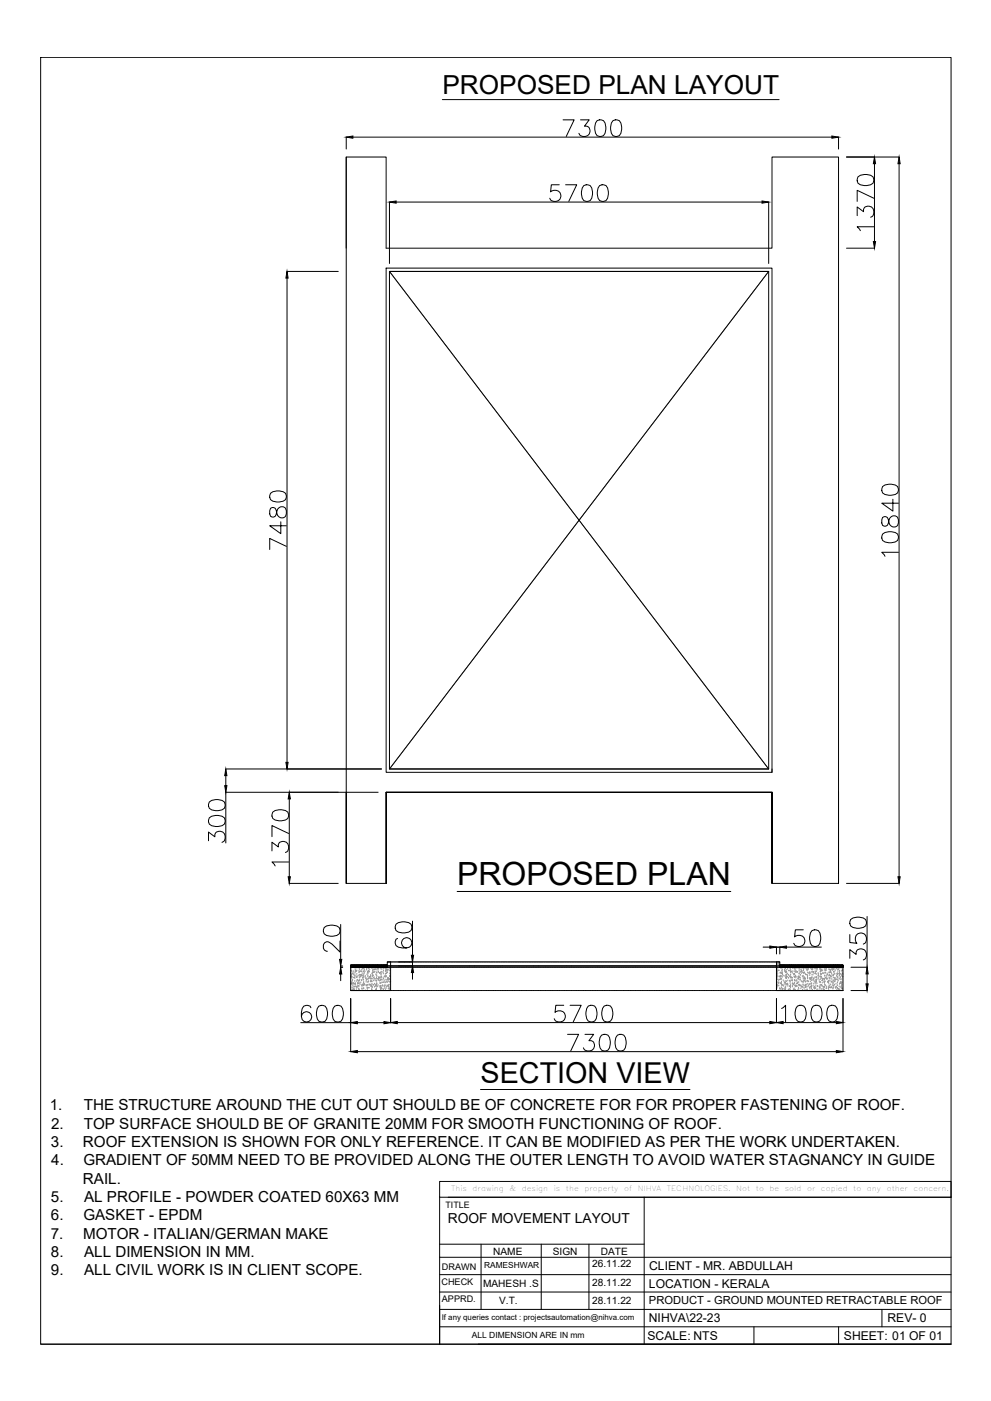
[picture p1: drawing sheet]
<svg xmlns="http://www.w3.org/2000/svg" width="420mm" height="594mm" viewBox="0 0 420 594" stroke-linecap="round" stroke-linejoin="round" font-family="sans-serif">
<defs><g id="words">
<text font-size="13.6" x="193.8" y="375.2">PROPOSED PLAN</text>
<text font-size="12.2" x="203.7" y="459.4">SECTION VIEW</text>
<text font-size="11.1" x="187.6" y="39.9">PROPOSED PLAN LAYOUT</text>
<g font-size="6.4">
<text x="21.1" y="470.9">1.</text>
<text x="35.5" y="470.9">THE STRUCTURE AROUND THE CUT OUT SHOULD BE OF CONCRETE FOR FOR PROPER FASTENING OF ROOF.</text>
<text x="21.7" y="478.7">2.</text>
<text x="35.5" y="478.7">TOP SURFACE SHOULD BE OF GRANITE 20MM FOR SMOOTH FUNCTIONING OF ROOF.</text>
<text x="21.6" y="486.4">3.</text>
<text x="35.2" y="486.4">ROOF EXTENSION IS SHOWN FOR ONLY REFERENCE. IT CAN BE MODIFIED AS PER THE WORK UNDERTAKEN.</text>
<text x="21.8" y="494.2">4.</text>
<text x="35.3" y="494.2">GRADIENT OF 50MM NEED TO BE PROVIDED ALONG THE OUTER LENGTH TO AVOID WATER STAGNANCY IN GUIDE</text>
<text x="35.2" y="501.9">RAIL.</text>
<text x="21.6" y="509.6">5.</text>
<text x="35.7" y="509.6">AL PROFILE - POWDER COATED 60X63 MM</text>
<text x="21.6" y="517.4">6.</text>
<text x="35.3" y="517.4">GASKET - EPDM</text>
<text x="21.5" y="525.2">7.</text>
<text x="35.2" y="525.2">MOTOR - ITALIAN/GERMAN MAKE</text>
<text x="21.6" y="532.9">8.</text>
<text x="35.7" y="532.9">ALL DIMENSION IN MM.</text>
<text x="21.6" y="540.7">9.</text>
<text x="35.7" y="540.7">ALL CIVIL WORK IS IN CLIENT SCOPE.</text>
</g>
<text font-size="5.8" x="189.9" y="518.6">ROOF MOVEMENT LAYOUT</text>
<g font-size="5.1">
<text x="275.3" y="538.6">CLIENT - MR. ABDULLAH</text>
<text x="275.1" y="546">LOCATION - KERALA</text>
<text x="275.1" y="560.7">NIHVA\22-23</text>
<text x="376.3" y="560.6">REV- 0</text>
<text x="274.5" y="568.1">SCALE: NTS</text>
<text x="357.8" y="568.1">SHEET: 01 OF 01</text>
</g>
<text font-size="4.7" x="275.1" y="553">PRODUCT - GROUND MOUNTED RETRACTABLE ROOF</text>
<g font-size="4.3">
<text x="209.1" y="532">NAME</text>
<text x="234.4" y="532">SIGN</text>
<text x="254.7" y="532">DATE</text>
<text x="251.1" y="537.3">26.11.22</text>
<text x="204.8" y="545.8">MAHESH .S</text>
<text x="251.1" y="545.4">28.11.22</text>
<text x="211.6" y="553.1">V.T.</text>
<text x="251.1" y="553.1">28.11.22</text>
</g>
<g font-size="3.9">
<text x="187.4" y="538.4">DRAWN</text>
<text x="187.2" y="544.9">CHECK</text>
<text x="187.4" y="552.2">APPRD.</text>
</g>
<text font-size="3.8" x="188.9" y="512.4">TITLE</text>
<text font-size="3.6" x="200" y="567.6">ALL DIMENSION ARE IN mm</text>
<text font-size="3.5" x="205.2" y="537.8">RAMESHWAR</text>
<text font-size="3.4" x="187.3" y="559.9">If any queries contact : projectsautomation@nihva.com</text>
<g font-size="3.1">
<text x="191.3" y="505.1">This</text>
<text x="200.3" y="505.1">drawing</text>
<text x="216" y="505.1">&amp;</text>
<text x="221.2" y="505.1">design</text>
<text x="234.8" y="505.1">is</text>
<text x="239.9" y="505.1">the</text>
<text x="247.8" y="505.1">property</text>
<text x="264.6" y="505.1">of</text>
<text x="270.4" y="505.1">NIHVA</text>
<text x="282.7" y="505.1">TECHNOLOGIES.</text>
<text x="312.2" y="505.1">Not</text>
<text x="320.4" y="505.1">to</text>
<text x="326.3" y="505.1">be</text>
<text x="332.7" y="505.1">sold</text>
<text x="342.2" y="505.1">or</text>
<text x="348.1" y="505.1">copied</text>
<text x="361.7" y="505.1">to</text>
<text x="367.6" y="505.1">any</text>
<text x="375.9" y="505.1">other</text>
<text x="387.4" y="505.1">concern.</text>
</g>
</g></defs>
<!-- layer: 0 -->
<g fill="none" stroke="#000" stroke-width=".42">
<path d="M17.2 24.3h386v545.7h-386zM146.8 58.1v5.1M149.6 58.2h203.1M238.7 50.8h4.7l-3.3 7.1M246.1 50.8h3.7l-2 2.7a2.26 2.26 0 0 1 2.4 2.6 2.26 2.26 0 0 1-3.1 1.8l-1-.4-.7-1M253.2 51.2a2.29 2.29 0 0 1 3.3 1 5.8 5.8 0 0 1-.6 5.3 2.28 2.28 0 0 1-3.4-1 5.8 5.8 0 0 1 .7-5.3zM259.9 51.2a2.28 2.28 0 0 1 3.3 1 5.8 5.8 0 0 1-.6 5.3 2.29 2.29 0 0 1-3.4-1 5.8 5.8 0 0 1 .7-5.3zM355.5 58.1v5.1M146.8 66.6v38.6M237.1 78.4h-3.3l-.4 3a2.49 2.49 0 0 1 3.8-.1 2.49 2.49 0 0 1-.5 3.7 2.49 2.49 0 0 1-3.6-.9M239.8 78.4h4.7l-3.4 7M247.5 78.7a2.29 2.29 0 0 1 3.4 1 5.8 5.8 0 0 1-.7 5.4 2.28 2.28 0 0 1-3.3-1 5.8 5.8 0 0 1 .6-5.4z"/>
<path d="M254.2 78.7a2.3 2.3 0 0 1 3.4 1 5.8 5.8 0 0 1-.7 5.4 2.29 2.29 0 0 1-3.3-1 5.9 5.9 0 0 1 .6-5.4zM358.9 66.6h22.3M363.8 75a5.5 5.5 0 0 1 6.3 0 2.3 2.3 0 0 1-1 3.4 5.8 5.8 0 0 1-5.3-.7l-.4-1zM370.8 69.4v33M381.2 69.4v302.4M165.1 85.6v26.1M167.9 85.7h155.2M325.9 85.6v26.1M363.4 91.4v-3.6l2.7 2a2.26 2.26 0 0 1 2.6-2.4 2.26 2.26 0 0 1 1.8 3l-.4 1-1 .7M370.5 96.2h-7.1l1.4 1.6M370.5 84.1l-7.1-3.4v4.7M121.6 115.1h21.8"/>
<path d="M121.7 117.9v205.4M163.7 113.7h163.6v213.8h-163.6zM165.1 115.1h160.8v211h-160.8zM165.1 115.1h160.8M358.9 105.2h11.9M114.7 215.6a2.65 2.65 0 0 0 .7 3.7l1.3-.4 .3-.7a3.2 3.2 0 0 1 2.1-3.3 1.82 1.82 0 0 1 2.3 1.7v1.3a2.02 2.02 0 0 1-2.2 1.8 2.02 2.02 0 0 1-1.8-2.1l-.4-1.4a1.42 1.42 0 0 0-2.3-.6zM114.7 209.2a5.4 5.4 0 0 1 6.4 0 2.28 2.28 0 0 1-1 3.3 5.8 5.8 0 0 1-5.4-.6l-.3-1zM374.2 219.4a2.67 2.67 0 0 0 .7 3.7l1.3-.3 .3-.7a2.92 2.92 0 0 1 3.1-3.4l.6 .4a2.79 2.79 0 0 1-.6 4.4 2.27 2.27 0 0 1-2.7-2.1l-.4-1.3a1.43 1.43 0 0 0-2.3-.7zM374.2 206.3a5.5 5.5 0 0 1 6.4 0 2.29 2.29 0 0 1-1 3.4 5.9 5.9 0 0 1-5.4-.7l-.3-1zM378.6 211.7v5l-4.7-3.3h7M119.1 221.3v5l-4.7-3.4h7M121.4 231.7l-7-3.4v4.7"/>
<path d="M374.2 226.5a5.5 5.5 0 0 1 6.4 0 2.28 2.28 0 0 1-1 3.3 5.8 5.8 0 0 1-5.4-.6l-.3-1zM380.9 234.2h-7l1.3 1.7M95.7 326.1h66M95.7 328.9v4.2M122.6 338.8v33M146.8 336v38.6v-308h16.9v38.6h163.6v-38.6h28.2v308v-38.6M160.3 336h-64.6v21.5M163.7 336h163.6h-163.6M163.7 336v38.6v-38.6M165.1 326.1h160.8M327.3 336v38.6v-38.6M327.3 326.1v1.4"/>
<path d="M88.4 356.5v-3.7l2.7 2a2.27 2.27 0 0 1 2.6-2.4 2.27 2.27 0 0 1 1.8 3.1l-.4 1-1 .7M88.7 346.8a5.5 5.5 0 0 1 6.4 0 2.28 2.28 0 0 1-1 3.3 5.8 5.8 0 0 1-5.4-.6l-.3-1zM88.7 340.1a5.4 5.4 0 0 1 6.4 0 2.28 2.28 0 0 1-1 3.3 5.8 5.8 0 0 1-5.4-.7l-.3-1zM115.6 344.4a5.5 5.5 0 0 1 6.4 0 2.28 2.28 0 0 1-1 3.3 5.8 5.8 0 0 1-5.4-.6l-.3-1.1zM122.4 353.4l-7.1-3.3v4.7M115.3 360.8v-3.7l2.7 2a2.27 2.27 0 0 1 2.6-2.4 2.27 2.27 0 0 1 1.8 3.1l-.4 1-1 .7M122.4 365.5h-7.1l1.3 1.7M122.6 374.6h20.8M146.8 374.6h16.9M193.8 378h116M327.3 374.6h28.2M358.9 374.6h22.3"/>
<path d="M137.4 393.3a5.4 5.4 0 0 1 6.4 0 2.29 2.29 0 0 1-1 3.4 5.8 5.8 0 0 1-5.4-.7l-.3-1zM144.2 399v4.7l-3.4-3.3a2.18 2.18 0 0 0-3-.7l-.7 1v1.3a1.75 1.75 0 0 0 1.7 1.4M144.4 392v14.8M167.9 391.9a5.5 5.5 0 0 1 6.4 0 2.31 2.31 0 0 1-1 3.4 5.9 5.9 0 0 1-5.4-.7l-.3-1zM168.6 397.9a2.02 2.02 0 0 0-1.1 2 2.02 2.02 0 0 0 1.4 1.7 5.1 5.1 0 0 0 5.4-.6 2.19 2.19 0 0 0-1-3.2 2.19 2.19 0 0 0-3 1.5 2.19 2.19 0 0 0 2 2.7M174.9 390.6v14.5M340.6 394.3h-3.4l-.3 3a2.49 2.49 0 0 1 3.7-.1 2.49 2.49 0 0 1-.4 3.8 2.49 2.49 0 0 1-3.7-1M344.3 394.6a2.28 2.28 0 0 1 3.3 1 5.8 5.8 0 0 1-.7 5.4 2.28 2.28 0 0 1-3.3-1 5.8 5.8 0 0 1 .7-5.4zM360.3 396.3v3.4l3 .3a2.49 2.49 0 0 1-.1-3.8 2.49 2.49 0 0 1 3.8 .5 2.49 2.49 0 0 1-1 3.6M360.6 389.9a5.4 5.4 0 0 1 6.4 0 2.28 2.28 0 0 1-1 3.4 5.8 5.8 0 0 1-5.4-.7l-.3-1zM367.6 388.6v21.6M144.4 410.2h.9"/>
<path d="M144.4 409.6h.9M144.4 409.6v.6M144.4 413v2.8M148.7 409.6v10.4h16.9v-12.1h-1.4v2.3M148.7 409.6h.1M148.7 409.6h15.5v.6h-15.5zM148.7 409.7h.1M148.7 410.1h.1M148.7 409.8h.1M148.7 410h.1M148.7 409.9v.1M148.7 409.6v.1"/>
<path d="M148.7 409.9h.1M148.8 410.1h.1M148.8 409.8h.1M148.8 410.1l-.1 .1M148.8 409.7h.1M148.8 409.7l-.1 .1M148.8 409.6h.1M148.8 410h.1M148.8 409.9l-.1 .2M148.9 409.7l-.1 .2M148.9 410h.1M148.9 410l-.1 .1"/>
<path d="M148.9 409.6h.1M148.9 409.9h.1M148.9 410.1v.1M148.9 409.8l-.1 .2M148.9 409.8h.1M149 409.6h.1M149 409.8h.1M149 410.1l-.2 .1M149 410.1h.1M149 409.7l-.1 .1M149 410h.1M149.1 409.7h.1"/>
<path d="M149.1 409.9l-.2 .1M149.1 410.1h.1M149.1 409.7l-.1 .2M149.1 410h.1M149.1 410l-.2 .1M149.1 409.6h.1M149.2 409.9h.1M149.2 409.8l-.1 .2M149.2 410.1l-.1 .1M149.2 410l-.2 .1M149.2 409.6l-.2 .1M149.2 409.6h.1"/>
<path d="M149.2 409.9l-.1 .1M149.2 409.8v.1M149.3 410.1h.1M149.3 409.6h-.1M149.3 409.8h.1M149.3 409.9l-.1 .2M149.3 409.6l-.2 .2M149.3 409.6h.1M149.4 409.7h.1M149.4 409.7l-.1 .1M149.4 410h.1M149.4 409.8l-.1 .1"/>
<path d="M149.4 410.1h-.1M149.4 409.6l-.1 .1M149.4 409.6v.1M149.5 410h.1M149.5 409.6h.1M149.5 409.9l-.1 .1M149.5 409.9h.1M149.5 409.7l-.1 .1M149.5 409.6l-.3 .3M149.6 409.6h.1M149.6 409.8h.1M149.6 409.8v.1"/>
<path d="M149.6 410.1h.1M149.6 409.7l-.3 .3M149.6 410h-.2M149.6 409.7h.1M149.6 409.7h-.1M149.7 409.8h.1M149.7 410.1l-.1 .1M149.7 410.1h.1M149.7 409.7h.1M149.7 410h.1M149.7 409.9l-.1 .1M149.7 409.9h.1"/>
<path d="M149.8 410h.1M149.8 409.6h-.1M149.8 410h-.1M149.8 409.6l-.2 .1M149.8 409.6h.1M149.8 409.8l-.1 .1M149.8 409.8h.1M149.8 409.6l-.6 .5M149.8 410v.1M149.8 409.7h.1M149.9 409.6h.1M149.9 409.9h-.1"/>
<path d="M149.9 409.8h.1M149.9 410.1h.1M149.9 410h.1M149.9 409.7h.1M149.9 409.9v.1M150 409.9h.1M150 409.6l-.2 .2M150 410.1h.1M150 409.7l-.1 .1M150 410h.1M150 409.7h.1M150 409.7l-.6 .5"/>
<path d="M150 410l-.1 .1M150.1 409.8l-.1 .1M150.1 410.1h.1M150.1 409.8h.1M150.1 409.7l-.4 .4M150.1 410l-.1 .1M150.1 409.9h.1M150.1 409.6h.1M150.1 409.9l-.1 .1M150.1 410.1v.1M150.1 409.6h-.1M150.2 409.8h.1"/>
<path d="M150.2 410h.1M150.2 409.8l.1-.2-.6 .6M150.2 409.7h.1M150.2 409.9l-.1 .1M150.2 409.6l-.2 .1M150.2 409.6h.1M150.3 410h.1M150.3 409.7h.1M150.3 409.9h.1M150.4 409.9h.1M150.4 409.6l-.5 .5M150.4 410.1h.1"/>
<path d="M150.4 409.8h.1M150.4 409.6h.1M150.5 409.8h.1M150.5 410.1h.1M150.5 410h.1M150.5 409.7h.1M150.6 409.7h.1M150.6 409.7l-.6 .5M150.6 410h.1M150.6 409.6h.1M150.6 409.9h.1M150.6 409.6l-.1 .1"/>
<path d="M150.7 409.6l-.1 .1M150.7 409.6h.1M150.7 409.9h.1M150.7 410.1h.1M150.7 409.8h.1M150.7 410h.1M150.7 409.6l-.6 .6M150.8 409.6h.1M150.8 409.8h.1M150.8 410.1h.1M150.8 409.7h.1M150.8 410h.1"/>
<path d="M150.8 409.6v.1M150.9 410.1h.1M150.9 409.7h.1M150.9 410h.1M150.9 409.6h.1M150.9 409.9h.1M151 409.6l-.7 .6M151 409.9h.1M151 409.6h.1M151 409.6l-.5 .6M151 410.1h.1M151 409.8h.1"/>
<path d="M151.1 409.6h.1M151.1 409.8h.1M151.1 410.1l-.1 .1M151.1 410.1h.1M151.1 409.7h.1M151.1 410h.1M151.2 409.7h.1M151.2 410.1v.1M151.2 410h.1M151.2 410h-.1M151.2 409.6h.1M151.3 409.9h.1"/>
<path d="M151.3 409.8l-.1 .1M151.3 409.6l-.7 .6M151.3 410l-.1 .1M151.3 409.6l-.1 .1M151.3 409.6h.1M151.3 409.9v.1M151.3 409.8h.1M151.4 410.1h.1M151.4 409.8h.1M151.4 409.7l-.1 .1M151.4 409.6l-.6 .5M151.4 409.7h.1"/>
<path d="M151.4 410v.1M151.5 410h.1M151.5 409.6h.1M151.5 409.8l-.1 .1M151.6 410h.1M151.6 409.6h.1M151.6 409.9l-.1 .1M151.6 409.9h.1M151.6 409.6l-.7 .6M151.6 409.8h.1M151.6 409.7v.1M151.6 409.7h.1"/>
<path d="M151.7 409.8h.1M151.7 410.1h.1M151.7 410h-.2M151.7 410h.1M151.7 409.6l-.6 .5M151.7 409.9h.1M151.7 409.8v.1M151.8 410.1h-.1M151.8 410h.1M151.8 409.7h.1M151.8 409.7h-.1M151.8 409.6h.1"/>
<path d="M151.8 409.9l-.1 .1M151.8 409.8h.1M151.8 409.6l-.6 .6M151.8 409.7v.1M151.9 410h-.1M151.9 409.9h.1M151.9 409.6h.1M151.9 409.8l-.1 .1M151.9 410.1h.1M151.9 410l-.1 .1M151.9 410h.1M152 409.7h.1"/>
<path d="M152 409.6h.1M152 409.8l-.1 .1M152 409.8h.1M152 410.1l-.1 .1M152 410.1h.1M152 409.6l-.6 .6M152 409.9v.1M152.1 409.9h.1M152.1 410.1v.1M152.1 409.8l-.3 .3M152.1 410.1h-.1M152.1 410h.1"/>
<path d="M152.1 409.7h.1M152.1 409.6l-.5 .5M152.1 409.6l-.1 .2M152.1 409.6h.1M152.1 409.9l-.3 .3M152.2 410.1h.1M152.2 409.8h.1M152.2 409.6h-.1M152.2 409.7l-.1 .2M152.2 410h-.2M152.2 409.9h.1M152.2 409.6h.1"/>
<path d="M152.3 410l-.2 .1M152.3 410h.1M152.3 409.7h.1M152.3 409.6l-.2 .1M152.3 409.8l-.2 .1M152.3 410.1h.1M152.3 409.8h.1M152.3 410.1h-.1M152.3 409.7l-.1 .1M152.4 409.9l-.2 .1M152.4 409.9h.1M152.4 409.8h.1"/>
<path d="M152.4 409.7l-.1 .2M152.4 410h.1M152.4 410l-.1 .1M152.5 409.6h.1M152.5 410.1l-.1 .1M152.5 409.8l-.1 .2M152.5 409.8h.1M152.5 410.1h.1M152.5 409.6l-.1 .1M152.5 410l-.1 .1M152.5 410h.1M152.5 409.7h.1"/>
<path d="M152.5 409.6l-.1 .2M152.6 409.8h.1M152.6 410h.1M152.6 409.7h.1M152.6 409.9l-.2 .1M152.6 409.9h.1M152.6 409.6l-.1 .1M152.6 410.1h.1M152.6 409.7l-.1 .1M152.7 410h.1M152.7 410l-.2 .1M152.7 409.6h.1"/>
<path d="M152.7 409.9h.1M152.7 409.8l-.1 .2M152.7 410.1h.1M152.7 409.8h.1M152.8 409.6l-.2 .1M152.8 409.9h.1M152.8 409.7v.1M152.8 409.9l-.1 .1M152.8 410.1h.1M152.8 409.8h.1M152.8 409.7l-.1 .1M152.8 409.7h.1"/>
<path d="M152.8 410h.1M152.8 409.9l-.1 .2M152.9 409.6h.1M152.9 410.1h-.2M152.9 409.8l-.2 .1M152.9 409.7h.1M152.9 410.1h.1M152.9 410v.1M152.9 410h.1M152.9 409.9h.1M153 409.8l-.2 .1M153 409.6l-.1 .2"/>
<path d="M153 410h.1M153 409.6h.1M153 409.9l-.1 .1M153 409.9h.1M153 409.8h.1M153 410.1h.1M153.1 409.6h-.1M153.1 409.7l-.1 .2M153.1 409.6v.2M153.1 409.8h.1M153.1 409.6h.1M153.1 409.8l-.1 .1"/>
<path d="M153.1 410.1h.1M153.1 410h-.1M153.2 410h.1M153.2 409.7h.1M153.2 409.6l-.1 .1M153.2 409.8v.2M153.2 410.1h.1M153.2 409.8l-.2 .1M153.2 410.1l-.1 .1M153.2 409.6h.1M153.2 409.6v.1M153.3 409.9h.1"/>
<path d="M153.3 410.1l-.1 .1M153.3 410h-.1M153.3 409.6l-.1 .1M153.3 409.6h.1M153.3 410h.1M153.4 409.9h.1M153.4 410.1h.1M153.4 409.8l-.1 .1M153.4 409.8h.1M153.4 409.6h-.1M153.4 410l-.1 .1M153.4 409.6h.1"/>
<path d="M153.4 409.9h-.1M153.5 409.8h.1M153.5 410.1h.1M153.5 409.7l-.1 .1M153.5 410h.1M153.5 409.7h.1M153.5 409.6l-.2 .1M153.5 409.7v.2M153.6 409.7h.1M153.6 409.7l-.7 .5 .5-.5M153.6 410l-.1 .1M153.6 410h.1"/>
<path d="M153.6 409.6h.1M153.6 409.9h.1M153.6 409.6h-.1M153.6 409.7l-.4 .4M153.7 409.6h.1M153.7 409.9l-.1 .1M153.7 409.9h.1M153.7 409.8l-.4 .4M153.7 410.1l-.1 .1M153.7 410.1h.1M153.7 409.8h.1M153.7 409.6l-.1 .1"/>
<path d="M153.8 409.8h.1M153.8 410.1h.1M153.8 409.7h.1M153.8 410l-.1 .1M153.8 409.7l-.2 .1M153.8 410h.1M153.8 409.6l-.1 .1M153.8 409.8h-.1M153.9 409.7h.1M153.9 410h.1M153.9 409.6l-.1 .1M153.9 409.6h.1"/>
<path d="M153.9 409.9l-.1 .1M153.9 409.9h.1M153.9 409.6h-.1M153.9 409.7v.1M154 410h-.1M154 409.9h.1M154 409.6h.1M154 409.8h.1M154 409.8l-.1 .1M154 410.1h.1M154.1 409.6l-.7 .5M154.1 409.8h.1"/>
<path d="M154.1 410.1h.1M154.1 409.7h.1M154.1 409.7l-.4 .5M154.1 410h.1M154.1 409.6h.1M154.1 409.6v.1M154.2 409.8h.1M154.2 410h.1M154.2 409.6l-.1 .1M154.2 409.6h.1M154.2 409.9h.1M154.2 409.6h-.1"/>
<path d="M154.3 409.7h.1M154.3 409.6l-.5 .5M154.3 409.6h.1M154.3 409.8h.1M154.3 410.1h.1M154.4 410h.1M154.4 409.6l-.1 .1M154.4 409.9h.1M154.4 410.1h.1M154.4 409.7h.1M154.5 410h.1M154.5 409.6h-.1"/>
<path d="M154.5 409.6h.1M154.5 409.8h.1M154.5 410.1h.1M154.5 409.9h.1M154.6 409.9h.1M154.6 409.6l-.7 .6M154.6 410h.1M154.6 409.7h.1M154.6 409.6l-.1 .1M154.6 409.6h.1M154.7 409.8h.1M154.7 410.1h.1"/>
<path d="M154.7 409.7h.1M154.7 409.7l-.1 .1M154.7 409.6l-.6 .5M154.7 409.9h.1M154.7 410h.1M154.8 409.7h.1M154.8 409.6h-.1M154.8 409.6h.1M154.8 410h.1M154.8 410.1h.1M154.8 409.8h.1M154.8 409.6l-.6 .6"/>
<path d="M154.9 409.9h.1M154.9 409.6h.1M154.9 409.8h.1M154.9 409.7h.1M154.9 410h.1M154.9 409.9v.2M155 410.1h.1M155 409.8h.1M155 409.7h.1M155 409.6l-.5 .6M155 409.6h.1M155 409.9h.1"/>
<path d="M155 409.8v.1M155.1 409.8h.1M155.1 410l-.1 .1M155.1 410h.1M155.1 409.9l-.1 .1M155.1 410.1h.1M155.1 409.6l-.6 .6M155.2 409.8h.1M155.2 409.7l-.1 .1M155.2 410h.1M155.2 409.7h.1M155.2 409.6h.1"/>
<path d="M155.2 409.8v.1M155.2 410h-.1M155.3 409.7h.1M155.3 409.9h.1M155.3 410.1h.1M155.3 410h.1M155.3 409.6l-.6 .5M155.3 409.7h-.1M155.3 409.6h.1M155.3 409.9v.1M155.4 409.9h.1M155.4 410.1h.1"/>
<path d="M155.4 409.8h.1M155.4 409.7l-.1 .1M155.4 410h-.1M155.5 409.6l-.7 .6M155.5 409.8l-.1 .1M155.5 409.8h.1M155.5 410.1h.1M155.5 410l-.1 .1M155.5 410h.1M155.5 409.7h.1M155.5 409.6h.1M155.5 410.1v.1"/>
<path d="M155.6 410.1h.1M155.6 409.7h.1M155.6 410h.1M155.6 409.6l-.5 .5M155.6 409.9l-.1 .1M155.6 409.9h.1M155.6 410.1v.1M155.7 410h.1M155.7 409.6h.1M155.7 409.9h.1M155.7 409.8l-.1 .1M155.7 410.1h.1"/>
<path d="M155.7 409.8h.1M155.7 409.6l-.4 .5M155.7 410l-.1 .1M155.8 409.9h-.1M155.8 409.6h.1M155.8 409.8h.1M155.8 410.1h.1M155.8 410l.1 .1M155.8 409.7h.1M155.8 410h.1M155.9 410.1h.1M155.9 409.8h-.2"/>
<path d="M155.9 409.7h.1M155.9 409.6h.1M155.9 410h.1M155.9 409.6l-.6 .6 .7-.6M155.9 409.9l-.2 .1M155.9 409.9h.1M155.9 410.1v.1M156 409.7l-.1 .2M156 410l-.2 .1M156 410h.1M156 409.6h.1M156 409.9h.1"/>
<path d="M156 409.8l-.1 .2M156 409.8h.1M156 410.1h.1M156 410l-.1 .1M156.1 409.6l-.1 .2M156.1 409.6h.1M156.1 409.8h.1M156.1 410.1h-.1M156.1 410.1h.1M156.1 409.7l-.1 .1M156.1 410h.1M156.1 409.7h.1"/>
<path d="M156.1 409.9l-.1 .1M156.2 409.6l-.1 .1M156.2 410.1h.1M156.2 410h.1M156.2 409.7h.1M156.2 410l-.2 .1M156.2 409.6h.1M156.3 409.9h.1M156.3 409.8l-.2 .1M156.3 410.1l-.1 .1M156.3 410l-.2 .1M156.3 409.6l-.2 .1"/>
<path d="M156.3 409.6h.1M156.3 409.9l-.1 .1M156.3 410.1h.1M156.4 409.8h.1M156.4 409.7l-.2 .1M156.4 409.9l-.1 .2M156.4 409.6h.1M156.4 410.1h-.1M156.4 409.8l-.1 .1M156.4 409.7h.1M156.4 410.1h.1M156.4 410v.1"/>
<path d="M156.5 410h.1M156.5 409.7h.1M156.5 410.1v.1M156.5 409.8l-.2 .1M156.5 410.1h-.1M156.5 409.6v.1M156.6 409.6h.1M156.6 409.9l-.1 .1M156.6 409.9h.1M156.6 409.6l-.2 .2M156.6 409.6l-.1 .1M156.7 409.6h.1"/>
<path d="M156.7 409.8h.1M156.7 409.8l-.1 .1M156.7 410.1h-.1M156.7 410.1h.1M156.7 410l-.2 .1M156.7 409.7l-.1 .1M156.7 409.8l-.1 .2M156.7 410.1v.1M156.8 410.1h.1M156.8 409.7h.1M156.8 409.6h.1M156.8 410h.1"/>
<path d="M156.8 409.9l-.1 .2M156.8 409.8h.1M156.8 409.7l-.1 .1M156.9 410l-.1 .1M156.9 409.6h.1M156.9 410h.1M156.9 409.9h.1M156.9 409.8l-.2 .1M156.9 409.6l-.1 .1M156.9 409.7l-.1 .1M156.9 409.7h.1M157 409.6l-.1 .1"/>
<path d="M157 409.6h.1M157 409.9h-.1M157 409.8h.1M157 410.1h.1M157 409.7h.1M157 409.9v.1M157 409.9h.1M157 409.6l-.1 .2M157.1 410.1h.1M157.1 409.7l-.1 .1M157.1 410h.1M157.1 409.7h.1"/>
<path d="M157.1 409.7l-.2 .3M157.1 410l-.1 .1M157.1 409.8v.2M157.2 410.1h.1M157.2 409.8h.1M157.2 410l-.1 .1M157.2 409.6h-.1M157.2 409.9h.1M157.2 409.6h.1M157.3 410h.1M157.3 409.7h.1M157.3 409.9l-.1 .1"/>
<path d="M157.3 409.6l-.2 .1M157.3 409.6h.1M157.3 409.8h.1M157.3 410.1h.1M157.3 410v.1M157.3 409.7l-.1 .1M157.4 409.7h.1M157.4 410h.1M157.4 409.9h.1M157.4 409.8h-.2M157.4 410.1h-.1M157.4 409.6l-.1 .1"/>
<path d="M157.4 409.6v.2M157.4 409.9v.1M157.5 409.9h.1M157.5 409.8h.1M157.5 410.1h.1M157.5 409.6h.1M157.5 409.6l-.6 .6 .3-.4M157.5 410h-.1M157.6 409.8l-.1 .1M157.6 410.1h.1M157.6 409.8h.1M157.6 409.7l-.5 .5"/>
<path d="M157.6 410l-.1 .1M157.6 410h.1M157.6 409.7h.1M157.6 409.6l-.1 .1M157.6 409.8l-.4 .3M157.7 410h.1M157.7 409.6h.1M157.7 409.6l-.1 .1M157.7 409.9l-.1 .1M157.7 409.9h.1M157.7 410.1v.1M157.7 409.8h.1"/>
<path d="M157.7 409.7l-.1 .1M157.8 409.6l-.2 .1M157.8 409.9h.1M157.8 410.1h.1M157.8 409.8h.1M157.8 409.6h-.1M157.8 410l-.1 .1M157.8 410h.1M157.8 409.7h.1M157.8 409.6v.1M157.9 409.6h.1M157.9 410.1h.1"/>
<path d="M157.9 409.8h.1M157.9 409.7l-.5 .5M157.9 409.7h.1M157.9 410h.1M157.9 409.6v.1M157.9 409.9h.1M158 410h.1M158 409.6h.1M158 409.9h.1M158 409.6h-.1M158 409.8h.1M158 410.1h.1"/>
<path d="M158.1 409.6l-.5 .5M158.1 409.6h.1M158.1 409.9h.1M158.1 410.1h.1M158.1 409.8h.1M158.1 409.7l-.4 .5M158.1 410h.1M158.2 409.6h.1M158.2 409.8h.1M158.2 410.1h.1M158.2 409.7h.1M158.2 410h.1"/>
<path d="M158.2 409.7l-.1 .1M158.3 409.6l-.2 .1M158.3 409.6l-.5 .6M158.3 409.7h.1M158.3 409.6h.1M158.3 410h.1M158.3 409.9h.1M158.4 410.1h.1M158.4 409.9h.1M158.4 409.6h.1M158.4 409.8h.1M158.5 409.8h.1"/>
<path d="M158.5 410.1h.1M158.5 409.7h.1M158.6 410h.1M158.6 409.6h.1M158.6 409.6v.1M158.7 409.6h.1M158.7 409.9h.1M158.7 409.6l-.7 .6M158.7 409.8h.1M158.7 409.6l-.6 .6M158.8 409.8h.1M158.8 409.8h-.1"/>
<path d="M158.8 410.1h.1M158.8 410h.1M158.8 409.7h.1M158.8 409.6l-.1 .1M158.9 410h.1M158.9 409.7h.1M158.9 409.7h-.1M158.9 409.6h.1M158.9 409.9v.1M158.9 409.9h.1M158.9 409.6l-.6 .6M158.9 409.7v.1"/>
<path d="M159 409.9h.1M159 409.6h.1M159 409.8l-.1 .1M159 409.8h.1M159 410.1h.1M159 410l-.1 .1M159 409.7h.1M159 409.6l-.6 .6M159.1 409.6h.1M159.1 409.8l-.1 .1M159.1 409.8h.1M159.1 410.1l-.1 .1"/>
<path d="M159.1 410.1h.1M159.1 409.7h.1M159.1 410h.1M159.1 409.9l-.1 .1M159.1 410.1v.1M159.2 409.7v.2M159.2 410h.1M159.2 409.7h.1M159.2 409.6l-.6 .6M159.2 410h-.1M159.2 409.6h.1M159.2 409.9h.1"/>
<path d="M159.3 409.8h.1M159.3 410l-.1 .1M159.3 409.6l-.1 .1M159.3 409.6h.1M159.3 409.9h.1M159.3 409.9h-.1M159.3 410.1h.1M159.4 409.7h.1M159.4 410h.1M159.4 409.9l-.1 .1M159.4 409.6l-.7 .6M159.4 410.1h.1"/>
<path d="M159.4 409.8h.1M159.4 409.8h-.1M159.4 410v.1M159.5 409.9h.1M159.5 409.8l-.1 .1M159.5 409.8h.1M159.5 410l-.1 .1M159.5 410h.1M159.5 409.6l-.6 .6M159.5 409.6h.1M159.5 409.9v.1M159.6 410.1l-.1 .1"/>
<path d="M159.6 410.1h.1M159.6 409.8h.1M159.6 409.7l-.1 .1M159.6 410h.1M159.6 409.7h.1M159.6 409.9l-.1 .1M159.6 409.6l-.5 .5M159.6 409.6h.1M159.6 409.9l-.3 .3M159.7 410l-.1 .1M159.7 410h.1M159.7 409.7h.1"/>
<path d="M159.7 409.9l-.2 .3M159.7 409.9h.1M159.7 410.1h.1M159.7 409.7l-.1 .2M159.8 409.7h.1M159.8 410l-.2 .2 .2-.2M159.8 409.6h-.1M159.8 409.9h.1M159.8 410.1h.1M159.8 409.8h.1M159.8 409.6l-.6 .6M159.9 409.6l-.2 .1"/>
<path d="M159.9 409.6h.1M159.9 409.9h.1M159.9 409.9l-.2 .1M159.9 410.1l-.1 .1M159.9 410.1h.1M159.9 409.8h.1M159.9 409.7l-.2 .1M159.9 409.7h.1M159.9 410h.1M159.9 409.9l-.1 .1M159.9 409.6v.1M160 409.6h.1"/>
<path d="M160 409.8h.1M160 409.8l-.2 .1M160 410l-.2 .1M160 410h.1M160 409.7h.1M160 409.9h.1M160 410.1v.1M160 409.8l-.1 .1M160.1 410.1h-.1M160.1 410h.1M160.1 409.7h.1M160.1 409.6l-.2 .2"/>
<path d="M160.1 409.6l-.1 .2M160.1 409.6h.1M160.1 409.9l-.1 .1M160.1 409.9h.1M160.1 410.1v.1M160.1 410.1h.1M160.1 409.8h.1M160.2 409.9h.1M160.2 409.6l-.1 .1M160.2 409.6h.1M160.2 409.8h.1M160.2 409.8l-.1 .1"/>
<path d="M160.2 410.1v.1M160.2 410.1h.1M160.2 410l-.1 .1M160.2 410h.1M160.3 409.7h.1M160.3 409.6l-.1 .2M160.3 409.8l-.1 .2M160.3 410.1h.1M160.3 410.1l-.1 .1M160.3 409.6h.1M160.3 410h.1M160.3 409.9l-.1 .2"/>
<path d="M160.4 409.9h.1M160.4 409.7l-.2 .1M160.4 410h.1M160.4 409.6l-.1 .1M160.4 410l-.1 .1M160.4 409.6h.1M160.5 409.8l-.2 .1M160.5 409.8h.1M160.5 410.1h.1M160.5 409.6l-.2 .1M160.5 410l-.1 .1M160.5 409.6h.1"/>
<path d="M160.5 409.9l-.2 .1M160.5 410.1l-.2 .1M160.6 409.8h.1M160.6 409.7l-.1 .1M160.6 410h.1M160.6 409.7h.1M160.6 409.9l-.2 .1M160.6 409.6l-.1 .1M160.6 410.1h.1M160.6 409.7l-.1 .2M160.6 410l-.1 .1M160.7 410h.1"/>
<path d="M160.7 409.7h-.1M160.7 409.6h.1M160.7 409.9h.1M160.7 409.6h-.1M160.7 409.8l-.1 .2M160.7 410l-.1 .1M160.8 409.6h.1M160.8 409.9l-.1 .1M160.8 409.9h.1M160.8 409.8l-.1 .1M160.8 410.1h.1M160.8 409.8h.1"/>
<path d="M160.8 409.6l-.1 .1M160.9 409.8h.1M160.9 410.1h.1M160.9 409.7h.1M160.9 410l-.1 .1M160.9 409.7l-.2 .1M160.9 410h.1M160.9 409.8h-.1M161 409.7h.1M161 410h.1M161 409.6l-.1 .1M161 409.6h.1"/>
<path d="M161 409.9l-.1 .1M161 409.9h.1M161 409.6l-.2 .1M161 409.7v.1M161.1 409.6l-.3 .3M161.1 410h-.1M161.1 409.9h.1M161.1 409.6h.1M161.1 409.8h.1M161.1 409.8v.1M161.1 410.1h.1M161.1 409.7l-.3 .4"/>
<path d="M161.1 410l-.1 .1M161.2 409.6l-.1 .1M161.2 410.1h.1M161.2 409.8h.1M161.2 410.1l-.1 .1M161.2 409.7h.1M161.2 410h.1M161.2 409.6h.1M161.2 409.6v.1M161.2 409.9v.1M161.2 409.6l-.4 .6M161.3 410h.1"/>
<path d="M161.3 409.7l-.1 .1M161.3 410h-.1M161.3 409.6l-.2 .1M161.3 409.6h.1M161.3 409.9h.1M161.3 409.8v.1M161.4 409.8h.1M161.4 410l-.1 .1M161.4 409.6h.1M161.4 410.1h.1M161.5 410h.1M161.5 409.7h.1"/>
<path d="M161.5 409.6l-.1 .2M161.5 409.9h-.2M161.5 410.1h.1M161.5 409.7l-.1 .1M161.5 409.7l-.5 .5M161.5 410l-.1 .1M161.5 409.6h.1M161.6 409.6h.1M161.6 409.9h.1M161.6 409.8l-.1 .1M161.6 409.8h.1M161.6 410l-.1 .1"/>
<path d="M161.6 409.6l-.4 .5M161.6 409.9v.1M161.7 410.1h.1M161.7 409.6h-.1M161.7 409.7h.1M161.7 409.6h.1M161.7 409.8h.1M161.8 410.1h.1M161.8 409.7h.1M161.8 410h.1M161.8 409.7l-.1 .1M161.8 409.6l-.2 .1"/>
<path d="M161.8 409.9h.1M161.9 409.7h.1M161.9 409.6l-.6 .6M161.9 409.6h.1M161.9 410h.1M161.9 409.8h.1M162 409.9h.1M162 409.6h.1M162 409.8h.1M162 410.1h.1M162 410h.1M162 409.7h.1"/>
<path d="M162 409.7l-.6 .4M162.1 409.8h.1M162.1 410.1h.1M162.1 409.7h.1M162.1 409.9h.1M162.2 409.8h.1M162.2 410h.1M162.2 409.6l-.7 .6M162.2 409.6l-.1 .1M162.2 409.6h.1M162.2 410.1h.1M162.3 410h.1"/>
<path d="M162.3 409.7h.1M162.3 409.6l-.6 .5M162.3 409.6h.1M162.3 409.8h.1M162.4 409.6l-.1 .1M162.4 409.9h.1M162.4 410.1h.1M162.4 409.7h.1M162.4 410h.1M162.4 409.6h.1M162.5 409.9h.1M162.5 409.8h.1"/>
<path d="M162.5 410.1h.1M162.5 409.6l-.6 .6M162.6 409.8h.1M162.6 410.1h.1M162.6 410l-.1 .1M162.6 410h.1M162.6 409.7h.1M162.6 409.6h.1M162.7 409.7h.1M162.7 410h.1M162.7 409.6l-.7 .6M162.7 409.9l-.1 .1"/>
<path d="M162.7 409.9h.1M162.7 410.1v.1M162.7 409.7l-.1 .1M162.8 409.6h.1M162.8 409.9h.1M162.8 409.8v.1M162.8 410.1h.1M162.8 409.8h.1M162.8 409.6l-.6 .6M162.8 410l-.1 .1M162.8 409.6v.1M162.9 409.6h.1"/>
<path d="M162.9 409.8h.1M162.9 410.1h.1M162.9 409.7h.1M162.9 410h.1M162.9 409.9l-.1 .1M162.9 409.6l-.6 .5M163 409.8h-.2M163 409.7h.1M163 410.1h.1M163 410l-.1 .1M163 410h.1M163 409.6h.1"/>
<path d="M163 409.9h.1M163 409.8l-.1 .1M163 410v.1M163.1 410h.1M163.1 409.6h.1M163.1 409.9l-.1 .1M163.1 409.9h.1M163.1 410.1h.1M163.1 409.6l-.7 .6M163.1 409.8h.1M163.1 409.7v.1M163.2 409.9l-.1 .1"/>
<path d="M163.2 409.6h.1M163.2 409.8h.1M163.2 410.1h.1M163.2 410l-.1 .1M163.2 410h.1M163.2 409.7h.1M163.2 409.6l-.6 .5M163.3 410.1h.1M163.3 410.1h-.1M163.3 410h.1M163.3 409.7h.1M163.3 409.7h-.1"/>
<path d="M163.3 409.6h.1M163.3 409.9l-.1 .1M163.3 409.9h.1M163.4 409.6l-.6 .6M163.4 410h-.1M163.4 409.9h.1M163.4 409.6h.1M163.4 409.8h.1M163.4 410.1h.1M163.5 409.6h.1M163.5 409.8l-.1 .1M163.5 409.8h.1"/>
<path d="M163.5 410.1l-.1 .1M163.5 409.7h.1M163.5 410.1h.1M163.5 410l-.1 .1M163.6 410h.1M163.6 409.7h.1M163.6 409.6l-.5 .5M163.6 409.9l-.1 .1M163.6 410.1v.1M163.6 409.8l-.2 .3M163.6 410.1h-.1M163.6 409.6l-.1 .2"/>
<path d="M163.7 409.6h.1M163.7 409.9l-.2 .1M163.7 409.9h.1M163.7 409.6l-.6 .6M163.7 409.7l-.1 .2M163.7 409.6l-.1 .1M163.8 409.6h.1M163.8 409.8h.1M163.8 410.1h.1M163.8 410l-.2 .1M163.8 409.6l-.1 .2M163.8 409.8l-.1 .1"/>
<path d="M163.8 410.1h-.1M163.9 410.1h.1M163.9 409.7h.1M163.9 409.6h.1M163.9 410h.1M163.9 409.6l-.1 .1M163.9 409.9l-.1 .2M163.9 409.8h.1M163.9 409.7l-.1 .1M163.9 410v.1M164 410h.1M164 409.6h.1"/>
<path d="M164 409.9h.1M164 409.8l-.2 .1M164 409.6l-.1 .1M164 410l-.1 .1M164 409.7h.1M164 409.6v.1M164.1 409.7h.1M164.1 409.6h.1M164.1 409.9l-.2 .1M164.1 409.8h.1M164.1 410.1h-.1M164.1 410.1h.1"/>
<path d="M164.1 409.7l-.2 .1M164.1 409.9l-.1 .1M164.1 409.9h.1M164.1 409.8v.1M164.2 410.1h.1M164.2 409.7l-.2 .1M164.2 410h.1M164.2 409.7h.1M164.2 409.9l-.1 .2M169 407.9h5.9v1.7h-5.9M174.9 412.4v2.8M323.6 401.6h2.8"/>
<path d="M329.2 404.5v-2.9h1.4v2.9M330.6 409.6h.1M330.6 409.6h26.8v.6h-26.8zM330.6 410h.1M330.7 409.9h.1M330.7 410.1l-.1 .1M330.7 410.1h.1M330.7 409.6h.1M330.7 409.8h.1M330.7 409.7l-.1 .1M330.7 410h.1M330.7 409.7h.1"/>
<path d="M330.8 409.8h-.1M330.8 410.1h.1M330.8 409.8h.1M330.8 410l-.1 .1M330.8 410h.1M330.8 409.7h.1M330.8 409.6l-.2 .1M330.8 409.9h.1M330.8 409.8v.2M330.9 409.7h-.1M330.9 409.6h.1M330.9 410h.1"/>
<path d="M330.9 409.9h.1M330.9 410.1h.1M330.9 409.8h.1M330.9 409.6l-.3 .3M330.9 409.7l-.1 .1M331 409.6h.1M331 409.9h.1M331 409.8l-.1 .1M331 409.8h.1M331 410.1h.1M331 410l-.1 .1M331 410h.1"/>
<path d="M331.1 409.6h.1M331.1 410.1l-.1 .1M331.1 410.1h.1M331.1 409.7h.1M331.1 410h.1M331.1 409.6l-.5 .5M331.1 409.9l-.1 .1M331.1 409.9h.1M331.1 410.1v.1M331.2 409.7h.1M331.2 410h-.1M331.2 410h.1"/>
<path d="M331.2 409.6h.1M331.2 409.9h.1M331.2 409.8v.1M331.2 410.1h.1M331.2 409.6l-.4 .5M331.2 410v.1M331.3 409.6h.1M331.3 409.9h.1M331.3 409.9h-.1M331.3 409.8h.1M331.3 410.1h.1M331.4 410.1h.1"/>
<path d="M331.4 409.8h.1M331.4 409.8h-.1M331.4 409.7h.1M331.4 410l-.1 .1M331.4 410h.1M331.4 409.6l-.5 .6 .7-.6M331.4 409.6h.1M331.5 409.8l-.1 .1M331.5 409.7l-.4 .4M331.5 410h.1M331.5 409.6h.1M331.5 409.9l-.1 .1"/>
<path d="M331.5 409.9h.1M331.6 409.8l-.4 .4M331.6 409.8h.1M331.6 410l-.2 .2M331.6 409.6l-.1 .2M331.6 409.6h.1M331.6 410.1h-.1M331.6 410.1h.1M331.7 409.8h.1M331.7 409.7l-.1 .1M331.7 410h.1M331.7 409.7h.1"/>
<path d="M331.7 409.9l-.2 .1M331.7 409.6l-.1 .1M331.7 410.1h.1M331.7 409.7l-.1 .2M331.7 410l-.1 .1M331.8 410h.1M331.8 409.6h-.1M331.8 409.6h.1M331.8 409.9h.1M331.8 410.1v.1M331.8 410l-.2 .1M331.8 409.6l-.1 .1"/>
<path d="M331.9 409.6h.1M331.9 409.9h.1M331.9 409.9l-.2 .1M331.9 410.1h.1M331.9 409.6h-.1M331.9 409.8h.1M331.9 409.7l-.2 .1M331.9 409.9l-.1 .2M332 409.8h.1M332 410.1h-.1M332 409.8l-.2 .1M332 409.7h.1"/>
<path d="M332 410.1h.1M332 410l-.1 .1M332 410h.1M332 409.6l-.1 .1M332 410.1v.1M332 409.8l-.1 .1M332.1 410h.1M332.1 409.7h.1M332.1 409.6l-.1 .1M332.1 409.6l-.2 .2M332.1 409.6h.1M332.1 409.9l-.1 .1"/>
<path d="M332.1 409.9h.1M332.1 410.1v.1M332.1 409.8h.1M332.1 409.7l-.1 .1M332.2 409.9h.1M332.2 409.6l-.1 .1M332.2 409.6h.1M332.2 409.8h.1M332.2 409.8l-.1 .1M332.2 410.1h.1M332.2 410l-.1 .1M332.2 409.7h.1"/>
<path d="M332.3 409.7l-.2 .1M332.3 409.8l-.1 .2M332.3 410.1h.1M332.3 409.8h.1M332.3 410.1l-.2 .1M332.3 409.7h.1M332.3 410h.1M332.3 409.9l-.1 .2M332.3 409.9h.1M332.4 409.8h.1M332.4 409.7l-.2 .1M332.4 410h.1"/>
<path d="M332.4 410l-.1 .1M332.4 409.6h.1M332.4 409.8l-.1 .1M332.5 409.8h.1M332.5 410.1h.1M332.5 409.6l-.2 .1M332.5 410h.1M332.5 409.7h.1M332.5 409.6l-.1 .1M332.5 409.6h.1M332.5 409.9l-.2 .1M332.6 410h.1"/>
<path d="M332.6 409.7h.1M332.6 409.9l-.2 .1M332.6 409.9h.1M332.6 409.6l-.1 .2M332.6 410.1h.1M332.6 409.7l-.1 .2M332.6 410l-.1 .1M332.7 409.9h.1M332.7 409.8l-.1 .1M332.7 410.1h.1M332.7 409.8h.1M332.7 409.7l-.1 .1"/>
<path d="M332.7 410l-.1 .1M332.7 409.6h.1M332.7 409.9v.1M332.8 410.1l-.1 .1M332.8 410.1h.1M332.8 409.6h-.1M332.8 409.8h.1M332.8 410h.1M332.8 409.7h.1M332.8 409.6l-.2 .1M332.8 409.6h.1M332.9 410l-.1 .1"/>
<path d="M332.9 409.7l-.2 .1M332.9 409.7h.1M332.9 410h.1M332.9 409.6l-.1 .1M332.9 409.9h.1M332.9 409.8h-.1M333 409.7h.1M333 410h.1M333 409.6l-.1 .1M333 409.6h.1M333 409.9l-.1 .1M333 409.9h.1"/>
<path d="M333 409.8h.1M333 410.1h.1M333 409.7v.2M333 409.6l-.7 .6M333.1 409.9h.1M333.1 410.1h.1M333.1 409.8h.1M333.1 409.7l-.5 .5M333.1 410l-.1 .1M333.1 410h.1M333.1 409.7h.1M333.2 409.8l-.1 .1"/>
<path d="M333.2 410.1h.1M333.2 409.8h.1M333.2 409.8l-.3 .3M333.2 410.1l-.1 .1M333.2 409.7h.1M333.2 410h.1M333.2 409.6h.1M333.2 409.6l-.1 .1M333.2 409.9l-.1 .1M333.2 409.9h.1M333.2 410.1v.1M333.3 410h.1"/>
<path d="M333.3 409.7l-.1 .1M333.3 410h-.1M333.3 410.2h24.1M333.3 409.6l-.2 .1M333.3 409.6h.1M333.3 409.9h.1M333.3 410.1h.1M333.3 409.8l-.1 .1M333.3 409.8h.1M333.3 409.6h-.1M333.3 410v.1M333.4 409.7l-.5 .5"/>
<path d="M333.4 409.6h.1M333.4 409.8h.1M333.4 410.1h.1M333.4 401.6h14.8M333.4 410h.1M333.5 409.7h.1M333.5 409.6l-.1 .2M333.5 409.9h-.2M333.5 410.1h.1M333.5 409.7l-.1 .1M333.5 410h.1M333.5 409.6h.1"/>
<path d="M333.6 409.9h.1M333.6 409.6h-.1M333.6 409.8l-.1 .1M333.6 409.6l-.6 .6M333.6 409.6h.1M333.7 410.1h.1M333.7 409.8h.1M333.7 409.7l-.5 .4M333.7 409.6h.1M333.8 409.7h.1M333.8 410h.1M333.8 409.7l-.1 .1"/>
<path d="M333.8 409.6l-.2 .1M333.9 409.6h.1M333.9 410h.1M333.9 409.9h.1M333.9 409.6l-.6 .6M334 409.6h.1M334 409.8h.1M334 410.1h.1M334.1 409.8h.1M334.1 410.1h.1M334.1 409.7h.1M334.1 410h.1"/>
<path d="M334.1 409.6l-.6 .6 .8-.6M334.1 409.6h.1M334.2 410h.1M334.2 409.6l-.1 .1M334.2 409.6h.1M334.2 409.9h.1M334.3 409.7h.1M334.3 409.6h.1M334.3 409.8h.1M334.3 410.1h.1M334.3 410h.1M334.3 409.6v.1"/>
<path d="M334.4 409.9h.1M334.4 410.1h.1M334.4 409.7h.1M334.4 410h.1M334.4 409.6l-.6 .6M334.4 409.6h.1M334.5 409.8h.1M334.5 410h-.1M334.5 409.9h.1M334.5 409.6h.1M334.5 409.6l-.6 .6M334.5 409.8v.1"/>
<path d="M334.5 410.1h.1M334.5 410v.1M334.6 410h.1M334.6 409.7h.1M334.6 409.6h.1M334.6 409.8l-.1 .1M334.6 409.8h.1M334.6 410.1h.1M334.7 409.9l-.1 .1M334.7 409.9h.1M334.7 410.1v.1M334.7 409.7l-.1 .1"/>
<path d="M334.7 410h.1M334.7 409.7h.1M334.7 409.6l-.6 .5M334.7 410h-.1M334.8 409.6h.1M334.8 409.8v.1M334.8 410.1h.1M334.8 409.8h.1M334.8 409.6l-.6 .6M334.8 410l-.1 .1M334.8 409.6l-.1 .1M334.8 409.9h.1"/>
<path d="M334.9 409.6h.1M334.9 409.8h.1M334.9 409.7h.1M334.9 410h.1M334.9 409.9l-.1 .1M334.9 410.1h.1M335 409.8h-.2M335 409.7h.1M335 410.1h.1M335 410l-.1 .1M335 409.6l-.6 .6M335 409.6h.1"/>
<path d="M335 409.9h.1M335 409.8l-.1 .1M335 409.8h.1M335 410v.1M335 410h.1M335.1 410h.1M335.1 409.9l-.1 .1M335.1 410.1h.1M335.1 409.8h.1M335.1 409.7l-.1 .1M335.1 409.7h.1M335.1 409.9v.1"/>
<path d="M335.2 409.6l-.6 .5M335.2 409.6h.1M335.2 409.8h.1M335.2 409.8h-.1M335.2 410l-.1 .1M335.2 410h.1M335.2 409.7h.1M335.2 409.9h.1M335.2 409.8v.1M335.3 410.1h.1M335.3 410h.1M335.3 409.7h-.1"/>
<path d="M335.3 409.6l-.6 .6M335.3 409.6h.1M335.3 409.9l-.1 .1M335.3 409.9h.1M335.4 409.8h.1M335.4 410l-.1 .2M335.4 409.7l-.1 .1M335.4 409.9l-.1 .2M335.4 409.9h.1M335.4 410.1h.1M335.4 409.6l-.6 .6M335.5 409.7h.1"/>
<path d="M335.5 410h.1M335.5 409.9l-.2 .1M335.5 409.6h.1M335.5 409.8l-.2 .1M335.5 410.1h.1M335.5 410l-.1 .1M335.6 409.7h.1M335.6 409.9h.1M335.6 410.1v.1M335.6 409.8l-.2 .1M335.6 410.1h-.1M335.6 409.6l-.5 .5"/>
<path d="M335.6 409.6l-.1 .2M335.6 410h.1M335.6 409.6h.1M335.6 409.9l-.1 .1M335.7 409.9h.1M335.7 410.1h.1M335.7 409.8h.1M335.7 409.6h.1M335.7 409.8l-.1 .1M335.8 410.1h.1M335.8 409.8h.1M335.8 410l-.2 .1"/>
<path d="M335.8 410h.1M335.8 409.7h.1M335.8 409.6l-.1 .2M335.8 409.8l-.1 .1M335.8 410.1h-.1M335.9 409.7h.1M335.9 409.6h.1M335.9 410h.1M335.9 409.9l-.1 .2M335.9 409.9h.1M335.9 410.1v.1M335.9 409.7l-.1 .1"/>
<path d="M335.9 409.6l-.1 .1M335.9 410l-.1 .1M336 410h.1M336 409.6h.1M336 409.9h.1M336 409.8l-.2 .1M336 409.8h.1M336 410.1h.1M336 409.6l-.1 .1M336 410l-.1 .1M336.1 409.6h.1M336.1 409.9l-.2 .1"/>
<path d="M336.1 409.8h.1M336.1 410.1h-.1M336.1 410.1h.1M336.1 409.7l-.2 .1M336.1 410h.1M336.1 409.7h.1M336.1 409.6l-.1 .1M336.2 409.7l-.1 .2M336.2 410h.1M336.2 409.7h.1M336.2 410l-.1 .1M336.2 409.7h-.1"/>
<path d="M336.2 409.6h-.1M336.2 409.6h.1M336.2 409.9h.1M336.2 409.8l-.1 .2M336.2 410v.1M336.3 409.6l-.1 .2M336.3 409.6h.1M336.3 409.9h.1M336.3 409.9l-.1 .1M336.3 410.1h-.1M336.3 410.1h.1M336.3 409.8h.1"/>
<path d="M336.3 409.7l-.1 .2M336.3 409.9v.2M336.4 409.6h.1M336.4 409.8h.1M336.4 410.1h.1M336.4 409.7h.1M336.4 410h.1M336.5 409.8h-.2M336.5 409.7h.1M336.5 410h.1M336.5 409.6l-.1 .1M336.5 409.6h.1"/>
<path d="M336.5 409.9l-.1 .1M336.5 409.9h.1M336.5 409.6l-.2 .2M336.6 409.7l-.1 .1M336.6 409.6l-.3 .3M336.6 410h-.1M336.6 409.9h.1M336.6 409.6h.1M336.6 409.8h.1M336.6 409.8v.1M336.6 410.1h.1M336.7 409.8h.1"/>
<path d="M336.7 409.7l-.3 .3M336.7 410l-.1 .1M336.7 409.6l-.1 .1M336.7 410.1h.1M336.7 409.8l-.4 .4M336.7 410.1l-.1 .1M336.7 409.7h.1M336.8 410h.1M336.8 409.6h.1M336.8 409.6l-.1 .1M336.8 409.9l-.1 .1M336.8 409.8h.1"/>
<path d="M336.8 409.7l-.1 .1M336.9 409.9h.1M336.9 409.6h-.1M336.9 409.8l-.1 .1M336.9 410l-.1 .1M336.9 409.7h.1M336.9 410h.1M336.9 409.6h.1M337 409.8h.1M337 410.1h.1M337 409.7v.1M337 409.6l-.2 .1"/>
<path d="M337 409.9h-.1M337 409.9h.1M337.1 410h.1M337.1 409.7h.1M337.1 409.7l-.6 .4M337.1 410l-.1 .1M337.1 409.6h-.1M337.1 409.6h.1M337.1 409.8l-.1 .1M337.1 410.1h.1M337.1 409.8h.1M337.1 409.7l-.4 .4"/>
<path d="M337.2 409.9h.1M337.2 409.6l-.1 .1M337.2 409.6h.1M337.2 409.9l-.1 .1M337.2 410h.1M337.2 409.7h.1M337.2 409.9v.1M337.2 409.6l-.1 .2M337.3 409.6h.1M337.3 409.8h.1M337.3 410.1h.1M337.3 409.7h.1"/>
<path d="M337.3 410l-.1 .1M337.3 409.7l-.1 .1M337.3 409.9h.1M337.4 410.1h-.1M337.4 410h.1M337.4 409.7h.1M337.4 409.6l-.1 .1M337.4 409.6h.1M337.4 410.1h.1M337.4 409.8h.1M337.5 409.6h-.1M337.5 409.9h.1"/>
<path d="M337.5 409.6h.1M337.5 409.8h.1M337.6 410h.1M337.6 409.7h.1M337.6 409.6l-.8 .6 .4-.4M337.6 409.8h.1M337.6 410.1h.1M337.6 409.7l-.5 .5M337.7 409.6h.1M337.7 409.9h.1M337.7 409.6l-.1 .1M337.7 409.8h.1"/>
<path d="M337.7 410h.1M337.8 409.9h.1M337.8 410.1h.1M337.8 409.8h.1M337.8 410h.1M337.8 409.7h.1M337.8 409.6l-.6 .5M337.8 409.6h.1M337.9 409.8h.1M337.9 409.7h.1M337.9 410h.1M337.9 409.6l-.1 .1"/>
<path d="M337.9 409.9h.1M337.9 410.1h.1M338 410h.1M338 409.6h.1M338 409.9h.1M338 409.8h.1M338 410.1h.1M338 409.6l-.7 .6M338.1 409.9h.1M338.1 409.6l-.6 .6M338.1 410.1h.1M338.1 409.8h.1"/>
<path d="M338.1 410h.1M338.1 409.7h.1M338.1 409.6v.1M338.1 409.6h.1M338.2 410.1h.1M338.2 409.7h.1M338.2 410h.1M338.2 409.7l-.1 .1M338.2 409.9h.1M338.2 409.6l-.5 .6M338.3 410h.1M338.3 409.6h.1"/>
<path d="M338.3 409.9h.1M338.3 409.8l-.1 .1M338.3 410.1h.1M338.3 409.8h.1M338.4 409.9v.1M338.4 409.6h.1M338.4 409.8h.1M338.4 410.1h.1M338.4 409.7h.1M338.4 410h.1M338.5 409.6l-.7 .6M338.5 410.1h.1"/>
<path d="M338.5 409.8h-.2M338.5 409.7h.1M338.5 410l-.1 .1M338.5 410h.1M338.5 409.6h.1M338.6 409.9h.1M338.6 409.8l-.1 .1M338.6 409.6l-.6 .6M338.6 410h.1M338.6 409.6h.1M338.6 409.9l-.1 .1M338.6 410.1v.1"/>
<path d="M338.7 410.1h.1M338.7 409.8h.1M338.7 409.7v.1M338.7 409.6h.1M338.8 409.8h.1M338.8 410l-.1 .1M338.8 410h.1M338.8 409.7h.1M338.8 409.6l-.7 .6M338.8 410.1h.1M338.8 410.1h-.1M338.9 409.6h.1"/>
<path d="M338.9 410h.1M338.9 409.9l-.1 .1M338.9 409.9h.1M338.9 409.6l-.6 .6M338.9 410h-.1M339 409.6h.1M339 409.9h.1M339 409.8h.1M339 410.1h.1M339 409.6l-.6 .6M339 409.8l-.1 .1M339 410.1v.1"/>
<path d="M339.1 410.1h.1M339.1 409.7h.1M339.1 410h.1M339.1 409.9l-.1 .1M339.1 410.1v.1M339.1 409.8l-.3 .3M339.1 409.7v.1M339.2 410h.1M339.2 409.7h.1M339.2 410h-.1M339.2 409.6h.1M339.2 409.9l-.3 .3"/>
<path d="M339.2 409.9h.1M339.2 409.6l-.7 .6M339.2 409.7l-.1 .2M339.2 410l-.1 .1M339.3 409.9h.1M339.3 409.6l-.1 .1M339.3 409.6h.1M339.3 409.8h.1M339.3 409.8l-.1 .1M339.3 410.1l-.1 .1M339.3 410.1h.1M339.3 410l-.2 .1"/>
<path d="M339.3 409.6l-.1 .2M339.4 410.1h.1M339.4 409.8h.1M339.4 410.1l-.1 .1M339.4 409.7h.1M339.4 409.6h.1M339.4 410h.1M339.4 409.9l-.1 .1M339.5 409.8h.1M339.5 409.7l-.2 .1M339.5 410h.1M339.5 409.6l-.1 .1"/>
<path d="M339.5 410l-.1 .1M339.5 409.6h.1M339.5 409.9h.1M339.5 410.1v.1M339.5 409.8l-.1 .1M339.5 410v.1M339.6 410h.1M339.6 409.7h.1M339.6 409.6l-.1 .2M339.6 409.6h.1M339.6 409.9l-.2 .1M339.6 409.8h.1"/>
<path d="M339.6 410.1h.1M339.7 409.7h.1M339.7 409.9l-.2 .1M339.7 409.9h.1M339.7 409.6l-.3 .1M339.7 410.1h.1M339.7 409.7l-.2 .1M339.7 410h.1M339.7 410l-.1 .1M339.8 409.9h.1M339.8 409.8l-.1 .2M339.8 410.1h.1"/>
<path d="M339.8 409.8h.1M339.8 410l-.1 .1M339.8 409.6h.1M339.8 409.6l-.1 .2M339.8 409.9l-.1 .1M339.9 410.1l-.2 .1M339.9 409.8h.1M339.9 409.7l-.1 .2M339.9 409.7h.1M339.9 410h.1M339.9 409.9l-.1 .2M339.9 409.6l-.1 .1"/>
<path d="M339.9 409.6h.1M340 410.1h.1M340 410l-.1 .1M340 410h.1M340 409.7h.1M340 409.9h.1M340 410.1v.1M340 409.8l-.2 .1M340.1 409.7h.1M340.1 409.6l-.2 .2M340.1 409.6l-.1 .1M340.1 409.9l-.2 .1"/>
<path d="M340.1 409.9h.1M340.1 410.1v.1M340.1 410.1h.1M340.1 409.8h.1M340.1 409.6h.1M340.1 409.7l-.1 .2M340.1 410h-.1M340.2 409.6h.1M340.2 409.8l-.1 .1M340.2 410.1h.1M340.2 409.8h.1M340.2 409.7v.1"/>
<path d="M340.2 410l-.2 .1M340.2 410h.1M340.2 409.7h.1M340.2 409.6l-.1 .1M340.2 409.8l-.1 .2M340.3 410.1h.1M340.3 409.8h.1M340.3 410.1h-.1M340.3 410h.1M340.3 409.6h.1M340.3 409.9v.1M340.3 409.9h.1"/>
<path d="M340.3 409.6l-.1 .1M340.3 410.1v.1M340.4 410h.1M340.4 409.7l-.1 .1M340.4 409.6l-.2 .1M340.4 409.9h.1M340.4 410.1h.1M340.4 409.8l-.1 .1M340.4 409.8h.1M340.4 409.6l-.1 .3M340.4 410v.1M340.5 409.7h.1"/>
<path d="M340.5 410h.1M340.5 409.6h.1M340.5 409.8h.1M340.5 410.1h.1M340.5 409.7v.1M340.6 409.7h.1M340.6 409.6l-.2 .1M340.6 409.9h-.2M340.6 409.9h.1M340.6 410.1h.1M340.6 409.7v.2M340.6 409.7l-.4 .4"/>
<path d="M340.6 410l-.1 .1M340.6 410h.1M340.6 409.6h.1M340.7 410.1h.1M340.7 409.7l-.4 .4M340.7 410l-.1 .1M340.7 409.6h.1M340.7 409.9l-.1 .1M340.7 409.9h.1M340.7 409.8l-.3 .4M340.8 410.1h.1M340.8 409.8h.1"/>
<path d="M340.8 410h.1M340.8 409.9l-.1 .1M340.8 409.6l-.1 .2M340.8 409.6h.1M340.8 409.7h.1M340.8 410v.1M340.9 409.7l-.1 .1M340.9 409.7h.1M340.9 410h.1M340.9 409.6l-.1 .1M340.9 409.8l-.1 .1M340.9 409.6v.1"/>
<path d="M341 410h.1M341 409.6h.1M341 409.9l-.1 .1M341 409.9h.1M341 409.6h-.1M341 409.7l-.1 .1M341 409.6l-.5 .5M341.1 409.8h.1M341.1 409.6h.1M341.1 409.8l-.1 .1M341.1 410.1h.1M341.1 410h-.2"/>
<path d="M341.1 409.6l-.1 .1M341.2 410.1h.1M341.2 409.7h.1M341.2 409.7l-.5 .4M341.2 410h.1M341.2 409.6h.1M341.2 409.6l-.1 .1M341.2 409.9l-.1 .1M341.3 410h.1M341.3 409.6l-.1 .1M341.3 409.6h.1M341.3 409.9h.1"/>
<path d="M341.3 409.6h-.1M341.3 409.8h.1M341.4 409.6l-.5 .5M341.4 409.6h.1M341.4 409.8h.1M341.4 410.1h.1M341.4 409.7h.1M341.4 410h.1M341.4 409.6v.1M341.5 410.1h.1M341.5 409.7h.1M341.5 410h.1"/>
<path d="M341.5 409.6h.1M341.5 409.9h.1M341.6 409.6h-.1M341.6 409.6l-.7 .6M341.6 409.9h.1M341.6 409.6h.1M341.6 410.1h.1M341.7 409.8h.1M341.7 409.7h.1M341.7 409.6l-.1 .1M341.7 409.6h.1M341.7 410.1h.1"/>
<path d="M341.7 410h.1M341.7 409.7v.1M341.8 409.6l-.6 .5M341.8 409.9h.1M341.8 410h.1M341.8 409.7h.1M341.8 409.6h.1M341.9 409.8h.1M341.9 409.6l-.6 .6M341.9 409.9h.1M341.9 409.6h.1M342 410.1h.1"/>
<path d="M342 410h.1M342 409.7h.1M342 409.8h.1M342.1 410.1h.1M342.1 409.7h.1M342.1 409.6l-.7 .5M342.1 409.9h.1M342.1 409.8h.1M342.1 410l-.1 .1M342.1 410h.1M342.2 410h.1M342.2 409.6h.1"/>
<path d="M342.2 409.9l-.1 .1M342.2 410.1l-.1 .1M342.2 410.1h.1M342.2 409.6l-.6 .6M342.2 409.8h.1M342.2 409.7l-.1 .1M342.2 409.7h.1M342.3 409.6h.1M342.3 409.8h.1M342.3 409.8h-.1M342.3 410l-.1 .1M342.3 410h.1"/>
<path d="M342.3 409.7h.1M342.3 409.6l-.6 .5M342.3 409.9h.1M342.3 409.8v.2M342.3 410.1h.1M342.4 410h.1M342.4 409.7h.1M342.4 409.7h-.1M342.4 409.9h.1M342.4 410.1h.1M342.4 409.8h.1M342.5 409.7l-.1 .1"/>
<path d="M342.5 410h-.1M342.5 409.9h.1M342.5 409.6h.1M342.5 409.6l-.7 .6M342.5 409.8h.1M342.5 410.1h.1M342.5 410v.1M342.6 410h.1M342.6 409.7h.1M342.6 409.6h.1M342.6 409.8l-.2 .1M342.6 409.8h.1"/>
<path d="M342.6 409.6l-.5 .6M342.6 409.9v.1M342.7 409.9h.1M342.7 410.1v.1M342.7 409.7l-.1 .1M342.7 410h.1M342.7 410h-.1M342.7 409.6h.1M342.8 409.9h.1M342.8 409.8l-.1 .1M342.8 410.1h.1M342.8 409.8h.1"/>
<path d="M342.8 409.6l-.4 .5M342.8 410l-.1 .1M342.8 409.6l-.1 .1M342.8 409.9h-.1M342.8 409.6h.1M342.9 409.8h.1M342.9 409.7l-.1 .1M342.9 409.7h.1M342.9 410h.1M342.9 409.9l-.1 .1M342.9 410.1h.1M342.9 409.8h-.1"/>
<path d="M342.9 410v.1M343 410h.1M343 409.6l-.6 .6M343 409.6h.1M343 409.9h.1M343 410.1v.1M343 409.8l-.1 .1M343 409.7l-.4 .4M343.1 409.6h.1M343.1 409.9h.1M343.1 410.1l-.1 .1M343.1 409.8l-.4 .4"/>
<path d="M343.1 409.8h.1M343.1 410.1h.1M343.1 409.6l-.6 .6M343.1 410l-.2 .1M343.1 409.6l-.1 .2M343.1 409.9l-.1 .1M343.2 410.1l-.1 .1M343.2 410.1h.1M343.2 409.8h.1M343.2 409.7l-.1 .1M343.2 410h.1M343.2 409.7h.1"/>
<path d="M343.2 409.9l-.2 .1M343.2 409.9h.1M343.2 409.6l-.1 .1M343.3 409.7h.1M343.3 410l-.1 .1M343.3 410h.1M343.3 409.7h-.1M343.3 409.6h-.1M343.3 409.6h.1M343.3 409.9h.1M343.3 409.8l-.1 .1M343.3 410.1h.1"/>
<path d="M343.4 409.6h.1M343.4 409.9h.1M343.4 409.9l-.2 .1M343.4 410.1h-.1M343.4 410.1h.1M343.4 409.6h-.1M343.4 409.8h.1M343.4 409.7l-.1 .2M343.4 409.9l-.1 .2M343.5 409.6h.1M343.5 409.8h.1M343.5 410.1l-.1 .1"/>
<path d="M343.5 409.7h.1M343.5 410.1h.1M343.5 410l-.1 .1M343.5 410h.1M343.5 409.6l-.1 .1M343.5 410.1v.1M343.6 409.8l-.2 .1M343.6 410.1h-.1M343.6 410h.1M343.6 409.7h.1M343.6 409.6l-.1 .1M343.6 409.6h.1"/>
<path d="M343.6 409.9l-.1 .1M343.6 409.9h.1M343.6 409.6l-.2 .2M343.7 410h-.2M343.7 409.9h.1M343.7 409.6h.1M343.7 409.8h.1M343.7 409.8l-.1 .1M343.7 410.1h.1M343.7 410l-.1 .1M343.8 409.6l-.2 .1M343.8 409.8l-.1 .2"/>
<path d="M343.8 410.1h.1M343.8 409.8h.1M343.8 410.1h-.2M343.8 409.7h.1M343.8 409.7l-.1 .1M343.9 409.6h.1M343.9 410h.1M343.9 409.6l-.1 .1M343.9 409.9l-.1 .2M343.9 409.7l-.1 .2M343.9 410l-.1 .1M344 409.9h.1"/>
<path d="M344 409.8l-.1 .2M344 409.8h.1M344 409.6l-.1 .1M344 409.6l-.1 .2M344 409.6h.1M344.1 409.8h.1M344.1 410.1h.1M344.1 410h.1M344.1 409.7h.1M344.1 409.6l-.1 .2M344.1 409.9h-.2M344.1 409.7v.1"/>
<path d="M344.2 409.7h.1M344.2 409.7h-.1M344.2 410l-.1 .1M344.2 410h.1M344.2 409.6h-.1M344.2 409.6h.1M344.2 409.9h.1M344.2 409.8v.2M344.2 409.8h.1M344.3 409.9h.1M344.3 409.6l-.1 .1M344.3 409.6h.1"/>
<path d="M344.3 410.1h.1M344.3 409.7h.1M344.3 409.9v.1M344.3 409.6l-.1 .2M344.4 409.8h.1M344.4 410.1h.1M344.4 409.7h.1M344.4 410l-.1 .1M344.4 409.7l-.1 .1M344.4 410h.1M344.4 409.6l-.1 .1M344.4 409.9h.1"/>
<path d="M344.4 409.8v.1M344.5 409.7h.1M344.5 410h.1M344.5 409.6l-.1 .1M344.5 409.6h.1M344.5 409.9l-.1 .1M344.5 409.8h.1M344.5 410.1h.1M344.6 409.6h-.1M344.6 409.7l-.1 .2M344.6 409.6l-.7 .6 .3-.5M344.6 409.9h.1"/>
<path d="M344.6 409.6h.1M344.6 409.8h.1M344.6 409.7l-.4 .5M344.6 410h-.1M344.6 410h.1M344.7 409.7h.1M344.7 409.7h-.1M344.7 409.8l-.1 .1M344.7 410.1h.1M344.7 409.8h.1M344.7 409.8l-.4 .3M344.7 409.9v.1"/>
<path d="M344.8 409.9h.1M344.8 410.1l-.1 .1M344.8 409.8h.1M344.8 410h.1M344.8 410h-.1M344.8 409.6l-.2 .1M344.8 409.6h.1M344.9 410.1h.1M344.9 409.8l-.1 .1M344.9 409.8h.1M344.9 409.6h-.1M344.9 410l-.1 .1"/>
<path d="M344.9 409.7l-.4 .4M344.9 409.7h.1M344.9 410h.1M344.9 409.6l-.1 .1M344.9 409.6h.1M344.9 409.9h-.1M345 409.7h.1M345 410h.1M345 409.9h.1M345 409.6l-.1 .2M345 410.1h.1M345 409.7v.1"/>
<path d="M345.1 409.6h.1M345.1 409.9h.1M345.1 409.8h.1M345.1 410.1h.1M345.1 409.6l-.4 .5M345.2 410.1h.1M345.2 409.6h-.1M345.2 409.8h.1M345.2 409.7l-.5 .4M345.2 410h.1M345.2 409.7h.1M345.2 409.6l-.1 .1"/>
<path d="M345.2 409.6h.1M345.3 409.8h.1M345.3 409.7h.1M345.3 410h.1M345.3 409.9h.1M345.3 409.6l-.1 .2M345.4 410h.1M345.4 409.6h.1M345.4 409.9h.1M345.4 410.1h.1M345.4 409.8h.1M345.5 409.6l-.6 .6"/>
<path d="M345.5 409.6h.1M345.5 409.8h.1M345.5 410.1h.1M345.5 410h.1M345.5 409.7h.1M345.6 410.1h.1M345.6 409.7h.1M345.6 410h.1M345.6 409.6l-.5 .6M345.6 409.6h.1M345.6 410.2l.7-.6-.5 .6M345.6 409.9h.1"/>
<path d="M345.7 410h.1M345.7 409.6l-.1 .1M345.7 409.6h.1M345.7 409.9h.1M345.7 410.1h.1M345.8 409.8h.1M345.8 409.6l-.7 .6M345.8 409.6h.1M345.8 410.1h.1M345.9 409.7h.1M345.9 410h.1M345.9 409.6l-.1 .1"/>
<path d="M345.9 410.1h.1M345.9 409.6l-.6 .6M345.9 409.6h.1M345.9 409.9v.1M346 409.9h.1M346 409.6h.1M346.1 409.9h.1M346.1 409.6l-.7 .6M346.1 409.8h.1M346.1 410.1h.1M346.1 410l-.1 .1M346.1 409.6h.1"/>
<path d="M346.1 409.8l-.1 .1M346.1 410.1v.1M346.2 410.1h.1M346.2 409.7h.1M346.2 410h.1M346.2 409.9l-.1 .1M346.2 410.1v.1M346.2 409.7v.2M346.3 409.7h.1M346.3 410h-.1M346.3 410h.1M346.3 409.6h.1"/>
<path d="M346.3 409.9h.1M346.4 409.6l-.1 .1M346.4 409.6h.1M346.4 409.9h.1M346.4 409.9h-.1M346.4 409.8h.1M346.4 410.1h.1M346.4 409.7l-.1 .1M346.4 409.9v.1M346.5 410.1h.1M346.5 409.8h.1M346.5 409.8h-.1"/>
<path d="M346.5 409.7h.1M346.5 410l-.1 .1M346.5 410h.1M346.5 409.6h.1M346.5 409.8v.1M346.6 409.8h.1M346.6 410l-.1 .1M346.6 410h.1M346.6 409.6l-.7 .6M346.6 409.6h.1M346.6 409.9l-.1 .1M346.6 409.9h.1"/>
<path d="M346.6 409.7v.1M346.7 410h.1M346.7 409.7h.1M346.7 409.6l-.6 .5M346.7 409.6h.1M346.7 409.8h.1M346.7 409.8h-.1M346.7 410.1h.1M346.7 410h-.1M346.8 409.9h.1M346.8 409.8l-.1 .1M346.8 410.1h.1"/>
<path d="M346.8 410.1h-.1M346.8 410h.1M346.8 409.7h.1M346.8 410l-.2 .1M346.8 409.7h-.1M346.8 409.6l-.5 .6 .7-.6M346.8 409.6h.1M346.9 410.1h.1M346.9 409.8l-.4 .4M346.9 409.8h.1M346.9 410l-.1 .2M346.9 409.7l-.1 .1"/>
<path d="M346.9 409.6h.1M346.9 409.9h.1M346.9 409.9l-.1 .1M347 409.7l-.1 .2M347 409.7h.1M347 410h.1M347 409.9l-.2 .1M347 409.6h.1M347 409.8h.1M347 410.1v.1M347 410.1h.1M347 410l-.1 .1"/>
<path d="M347.1 409.7h.1M347.1 409.9h.1M347.1 410.1v.1M347.1 409.8l-.2 .1M347.1 410.1h-.1M347.1 410h.1M347.1 409.6l-.1 .2M347.2 410h.1M347.2 409.9l-.2 .1M347.2 410.1v.1M347.2 410.1h.1M347.2 409.8h.1"/>
<path d="M347.2 409.6h.1M347.2 410h-.1M347.2 409.9h.1M347.3 409.6h.1M347.3 409.8h.1M347.3 409.8l-.2 .1M347.3 410l-.2 .1M347.3 410h.1M347.3 409.7h.1M347.3 409.6l-.1 .1M347.3 409.8l-.1 .2M347.3 410.1h.1"/>
<path d="M347.4 409.8h.1M347.4 410.1l-.2 .1M347.4 410.1h.1M347.4 409.7l-.2 .1M347.4 409.6h.1M347.4 410h.1M347.4 409.9l-.1 .2M347.4 409.9h.1M347.4 410.1v.1M347.5 409.7l-.2 .2M347.5 410h.1M347.5 409.6l-.2 .1"/>
<path d="M347.5 410l-.1 .1M347.5 409.9h.1M347.5 410.1v.1M347.5 409.8l-.1 .2M347.5 409.8h.1M347.5 410.1h.1M347.5 409.6l-.1 .1M347.5 410v.1M347.6 409.7h.1M347.6 409.6l-.1 .1M347.6 409.6h.1M347.6 410.1h.1"/>
<path d="M347.6 409.8h.1M347.6 409.7l-.1 .1M347.6 410h.1M347.6 409.9l-.1 .1M347.7 409.9h.1M347.7 409.6l-.1 .1M347.7 410.1h.1M347.7 409.7l-.1 .2M347.7 410l-.2 .1M347.7 410h.1M347.7 409.6h.1M347.7 409.8v.2"/>
<path d="M347.8 410.1h.1M347.8 409.8h.1M347.8 410l-.2 .1M347.8 409.6l-.2 .1M347.8 409.9l-.1 .1M347.8 409.9h.1M347.8 409.8v.1M347.8 410.1h-.1M347.9 409.8h.1M347.9 410h.1M347.9 409.7l-.2 .1M347.9 409.7h.1"/>
<path d="M347.9 409.9l-.1 .2M347.9 409.6l-.1 .1M347.9 409.6h.1M347.9 410.1h.1M347.9 409.7l-.1 .1M348 409.7h.1M348 410h.1M348 409.9h.1M348 409.8l-.1 .1M348 409.6v.1M348.1 409.6h.1M348.1 409.9l-.1 .1"/>
<path d="M348.1 409.9h.1M348.1 409.6l-.2 .1M348.1 409.8h.1M348.1 410.1h.1M348.1 409.6l-.3 .3M348.2 409.8l-.1 .1M348.2 410.1h.1M348.2 409.8h.1M348.2 409.7l-.3 .3M348.2 410h-.2M348.2 410h.1M348.2 409.6l-.1 .1"/>
<path d="M348.2 409.8l-.4 .4M348.2 410.1v.1M348.3 410.1h.1M348.3 409.7h.1M348.3 410h.1M348.3 409.6h.1M348.3 409.6l-.1 .1M348.3 409.9l-.1 .1M348.3 410.1v.1M348.4 410h-.1M348.4 409.6l-.2 .1M348.4 409.6h.1"/>
<path d="M348.4 410h.1M348.4 409.9h.1M348.4 409.6h-.1M348.4 410.1h.1M348.4 409.8l-.1 .1M348.4 409.8h.1M348.5 409.6h.1M348.5 409.9h-.1M348.5 409.8h.1M348.5 410.1h.1M348.5 410h.1M348.5 409.7h.1"/>
<path d="M348.5 409.6l-.1 .2M348.6 410.1h.1M348.6 409.7l-.1 .1M348.6 410h.1M348.6 409.7h.1M348.6 409.7l-.6 .4M348.6 410l-.1 .1M348.6 409.6h-.1M348.6 409.6h.1M348.6 409.9h.1M348.6 409.8v.1M348.7 409.7l-.5 .4"/>
<path d="M348.7 409.6h-.1M348.7 409.9h.1M348.7 409.6h.1M348.7 409.9l-.1 .1M348.7 410.1h.1M348.7 409.8h.1M348.8 409.6l-.2 .1M348.8 409.6h.1M348.8 409.8h.1M348.8 410.1h.1M348.8 409.7h.1M348.8 410v.1"/>
<path d="M348.8 410h.1M348.9 409.6l-.2 .2M348.9 410h.1M348.9 409.7h.1M348.9 409.6l-.5 .6M348.9 410.2l.6-.6-.5 .6M348.9 409.6h.1M349 409.9h.1M349 409.6h.1M349 409.8h.1M349.1 409.8h.1M349.1 410.1h.1"/>
<path d="M349.1 409.7h.1M349.1 409.7l-.6 .4M349.2 409.7h.1M349.2 409.7l-.6 .5M349.2 410h.1M349.2 409.8h.1M349.3 410h.1M349.3 409.6l-.1 .1M349.3 409.6h.1M349.3 409.9h.1M349.3 409.6h-.1M349.3 409.8h.1"/>
<path d="M349.3 409.7h.1M349.3 409.6l-.6 .5M349.4 409.8h.1M349.4 410.1h.1M349.4 409.7h.1M349.4 410h.1M349.4 409.6l-.1 .1M349.4 409.9h.1M349.5 409.7h.1M349.5 410h.1M349.5 409.9h.1M349.5 409.8h.1"/>
<path d="M349.5 410.1h.1M349.6 409.9h.1M349.6 409.6h.1M349.6 410.1h.1M349.6 409.8h.1M349.6 410h.1M349.7 409.7h.1M349.7 409.6l-.1 .1M349.7 409.6h.1M349.7 409.8h.1M349.7 410h.1M349.7 409.9h.1"/>
<path d="M349.7 410.1v.1M349.8 409.7l-.1 .1M349.8 410h.1M349.8 409.7h.1M349.8 409.9h.1M349.8 409.8v.1M349.9 410.1h.1M349.9 409.8h.1M349.9 409.6l-.7 .6M349.9 410l-.1 .1M349.9 409.6l-.3 .2M349.9 409.6h.1"/>
<path d="M349.9 409.9h.1M349.9 409.9v.1M350 409.7l-.1 .1M350 409.7h.1M350 410h.1M350 409.6l-.6 .5M350 410.1h.1M350 409.8h.1M350 409.8h-.1M350 410v.1M350.1 410h.1M350.1 409.6h.1"/>
<path d="M350.1 409.9h.1M350.1 409.8l-.1 .1M350.1 409.8h.1M350.1 410l-.1 .1M350.1 409.6l-.6 .6M350.1 409.9v.1M350.2 409.9h.1M350.2 410.1h.1M350.2 409.8h.1M350.2 409.7v.1M350.2 410h.1M350.2 409.7h.1"/>
<path d="M350.2 409.6h.1M350.3 410.1h.1M350.3 409.8h.1M350.3 410h-.2M350.3 410h.1M350.3 409.7h.1M350.3 409.6l-.7 .6M350.3 409.9h.1M350.3 409.8l-.1 .1M350.4 409.7h-.1M350.4 409.6h.1M350.4 410h.1"/>
<path d="M350.4 409.9l-.1 .1M350.4 409.9h.1M350.4 410.1h.1M350.4 409.8h.1M350.4 409.6l-.6 .6M350.4 409.7v.1M350.5 409.6h.1M350.5 409.9h.1M350.5 409.8l-.1 .1M350.5 409.8h.1M350.5 410.1h.1M350.5 410l-.1 .1"/>
<path d="M350.5 410h.1M350.5 409.6l-.6 .6M350.6 409.6h.1M350.6 410.1l-.1 .1M350.6 410.1h.1M350.6 409.7h.1M350.6 410h.1M350.6 409.9l-.1 .1M350.6 409.9h.1M350.6 410.1v.1M350.6 409.8l-.2 .3M350.7 410.1h-.1"/>
<path d="M350.7 409.7h.1M350.7 409.6l-.1 .2M350.7 410h.1M350.7 409.6h.1M350.7 409.9l-.3 .3M350.7 409.9h.1M350.7 409.6l-.5 .5M350.7 410.1h.1M350.8 409.7l-.1 .2M350.8 410h-.2M350.8 409.6h.1M350.8 409.8h.1"/>
<path d="M350.8 410.1h-.1M350.8 410.1h.1M350.8 410l-.1 .1M350.8 410h.1M350.9 409.6l-.2 .1M350.9 409.8l-.2 .1M350.9 410.1h.1M350.9 409.8h.1M350.9 410.1l-.1 .1M350.9 409.7h.1M350.9 409.7l-.1 .1M350.9 409.6h.1"/>
<path d="M350.9 410h.1M350.9 409.9l-.1 .1M351 409.7l-.1 .2M351 410h.1M351 410l-.1 .1M351 409.6h.1M351 409.9h.1M351.1 409.8l-.1 .2M351.1 409.8h.1M351.1 409.6l-.2 .1M351.1 409.6l-.1 .2M351.1 409.6h.1"/>
<path d="M351.1 410.1h-.1M351.2 410.1h.1M351.2 409.8h.1M351.2 410h.1M351.2 409.7h.1M351.2 409.9l-.2 .1M351.2 409.6l-.1 .1M351.2 409.7l-.1 .1M351.3 409.7h.1M351.3 410l-.2 .1M351.3 410h.1M351.3 409.6h-.1"/>
<path d="M351.3 409.6h.1M351.3 409.9h.1M351.3 409.8l-.1 .2M351.3 409.6l-.1 .1M351.4 409.6h.1M351.4 409.9h.1M351.4 409.9l-.1 .1M351.4 410.1h.1M351.4 409.8h.1M351.4 409.7l-.2 .1M351.4 409.9l-.1 .2M351.5 409.6h.1"/>
<path d="M351.5 409.8h.1M351.5 410.1l-.2 .1M351.5 409.8l-.2 .1M351.5 409.7h.1M351.5 410.1h.1M351.5 410v.1M351.5 410h.1M351.5 409.6l-.1 .1M351.5 410.1v.1M351.5 409.8l-.1 .1M351.6 410h.1M351.6 409.7h.1"/>
<path d="M351.6 409.6l-.2 .2M351.6 409.6l-.1 .2M351.6 409.6h.1M351.6 409.9l-.1 .1M351.6 409.9h.1M351.6 409.8h.1M351.6 409.7l-.1 .2M351.7 409.6v.2M351.7 409.9h.1M351.7 409.6h.1M351.7 409.8h.1M351.7 409.8l-.1 .1"/>
<path d="M351.7 410.1h.1M351.7 410l-.1 .1M351.7 409.7h.1M351.8 409.7h-.1M351.8 409.8v.2M351.8 410.1h.1M351.8 409.8h.1M351.8 409.8h-.1M351.8 410.1l-.1 .1M351.8 409.7h.1M351.8 410h.1M351.9 409.9h.1"/>
<path d="M351.9 409.8h.1M351.9 410h.1M351.9 410h-.1M351.9 409.6l-.2 .1M351.9 409.6h.1M351.9 409.8v.1M352 409.8h.1M352 409.6h-.1M352 410l-.1 .1M352 409.7l-.3 .3M352 409.7h.1M352 410h.1"/>
<path d="M352 409.6h.1M352 409.9h-.1M352 410.1h.1M352.1 409.7l-.1 .1M352.1 410h.1M352.1 409.7h.1M352.1 409.9l-.1 .1M352.1 409.9h.1M352.1 409.6l-.2 .1M352.1 410.1h.1M352.1 409.7v.2M352.1 409.7l-.5 .5"/>
<path d="M352.1 410v.1M352.2 409.9h.1M352.2 410.1h.1M352.2 409.8h.1M352.2 409.7l-.4 .4M352.2 410l-.1 .1M352.2 409.6h.1M352.2 409.9v.1M352.3 409.8l-.5 .4M352.3 410.1l-.1 .1M352.3 410.1h.1M352.3 409.8h.1"/>
<path d="M352.3 410h.1M352.3 409.7h.1M352.3 409.9l-.1 .1M352.3 409.6l-.2 .1M352.3 409.6h.1M352.4 409.8h.1M352.4 410l-.1 .1M352.4 409.7l-.2 .1M352.4 409.7h.1M352.4 410h.1M352.4 409.9h.1M352.4 409.6l-.1 .1"/>
<path d="M352.4 409.8h-.1M352.5 409.7h.1M352.5 410h.1M352.5 409.6l-.1 .1M352.5 409.6h.1M352.5 409.9l-.1 .1M352.5 409.9h.1M352.5 409.6l-.5 .5M352.5 409.8h.1M352.5 410.1h.1M352.5 409.7v.1M352.6 410h-.1"/>
<path d="M352.6 409.9h.1M352.6 409.8l-.1 .1M352.6 409.8h.1M352.6 410.1h.1M352.6 410h.1M352.6 409.7h.1M352.7 409.8l-.1 .1M352.7 409.8h.1M352.7 410.1h.1M352.7 409.7h.1M352.7 409.7l-.3 .4M352.7 410h.1"/>
<path d="M352.7 409.6h.1M352.7 409.9h.1M352.7 409.6l-.1 .1M352.8 410h.1M352.8 409.6l-.1 .1M352.8 409.6h.1M352.8 409.9h.1M352.8 410.1h.1M352.8 409.8h.1M352.9 410h.1M352.9 409.6h.1M352.9 409.8h.1"/>
<path d="M352.9 410.1h.1M353 409.7h.1M353 410h.1M353 409.6l-.1 .1M353 410.1h.1M353 409.6h.1M353.1 409.9h.1M353.1 409.6h-.1M353.1 409.6h.1M353.2 409.6l-.8 .6 .5-.6M353.2 410.1h.1M353.2 409.8h.1"/>
<path d="M353.2 409.6h.1M353.3 410.1h.1M353.3 409.7h.1M353.3 410h.1M353.3 409.7l-.1 .1M353.3 409.6l-.6 .5M353.3 409.6l-.5 .6M353.4 409.6h.1M353.4 410h.1M353.4 409.9h.1M353.5 409.9h.1M353.5 409.6h.1"/>
<path d="M353.5 409.8h.1M353.5 410.1h.1M353.6 409.8h.1M353.6 409.7h.1M353.6 410.1h.1M353.6 410l-.1 .1M353.6 410h.1M353.6 409.6l-.7 .5M353.6 409.6h.1M353.6 409.8l-.1 .1M353.7 410h.1M353.7 409.6h.1"/>
<path d="M353.7 409.9l-.1 .1M353.7 409.9h.1M353.7 409.6l-.6 .6M353.7 409.8h.1M353.7 409.7v.1M353.8 409.7h.1M353.8 409.6h.1M353.8 409.8h.1M353.8 409.8v.1M353.8 410.1h.1M353.8 410h-.1M353.8 410h.1"/>
<path d="M353.9 409.9h.1M353.9 410.1h.1M353.9 410.1h-.1M353.9 410h.1M353.9 409.7h.1M353.9 409.6l-.7 .5M353.9 409.7h-.1M353.9 409.6h.1M353.9 409.9v.1M354 409.8h.1M354 409.7l-.1 .1M354 410h-.1"/>
<path d="M354 409.9h.1M354 409.6h.1M354 409.6l-.6 .6M354 409.8v.1M354.1 410.1h.1M354.1 410l-.1 .1M354.1 410h.1M354.1 409.7h.1M354.1 409.6h.1M354.1 409.8l-.1 .1M354.1 409.8h.1M354.2 409.7h.1"/>
<path d="M354.2 409.6l-.6 .6M354.2 409.9l-.1 .1M354.2 409.9h.1M354.2 410.1v.1M354.2 409.7l-.1 .1M354.2 410h.1M354.3 409.6h.1M354.3 409.8l-.1 .1M354.3 410.1h.1M354.3 409.8h.1M354.3 409.6l-.6 .5M354.3 410l-.1 .1"/>
<path d="M354.3 409.6l-.1 .1M354.3 409.9h.1M354.4 409.6h.1M354.4 409.8h.1M354.4 409.7h.1M354.4 410h.1M354.4 409.9l-.1 .1M354.4 410.1h.1M354.4 410.1l-.1 .1M354.5 409.8h-.2M354.5 409.7h.1M354.5 410.1h.1"/>
<path d="M354.5 409.6l-.6 .6M354.5 409.6h.1M354.5 409.9h.1M354.5 410.1v.1M354.5 409.8l-.1 .1M354.5 409.8h.1M354.5 409.7l-.4 .4M354.6 410h.1M354.6 410l-.2 .1M354.6 410.1v.1M354.6 409.8l-.1 .2M354.6 409.8h.1"/>
<path d="M354.6 410.1h.1M354.6 409.6l-.5 .5M354.6 410l-.1 .1M354.6 409.7h.1M354.6 409.6v.2M354.7 409.6h.1M354.7 409.8h.1M354.7 409.7l-.1 .1M354.7 410h.1M354.7 409.7h.1M354.7 409.9l-.1 .1M354.7 409.9h.1"/>
<path d="M354.7 409.6v.1M354.8 410.1h.1M354.8 410h.1M354.8 410l-.2 .1M354.8 409.6h.1M354.8 409.9h.1M354.8 409.8l-.1 .1M354.9 409.8h.1M354.9 410l-.2 .1M354.9 409.6l-.2 .1M354.9 409.9h.1M354.9 409.7l.1 .1"/>
<path d="M354.9 409.9l-.1 .1M354.9 410.1h-.1M354.9 410.1h.1M354.9 409.6h-.1M355 409.7l-.2 .1M355 409.7h.1M355 410h.1M355 409.9l-.1 .2M355 409.6h.1M355 409.8l-.2 .1M355 410.1h.1M355 410v.1"/>
<path d="M355.1 409.7h.1M355.1 409.9h.1M355.1 410.1v.1M355.1 409.8l-.2 .1M355.1 410.1h-.1M355.1 409.6l-.1 .1M355.1 410h.1M355.1 409.6h.1M355.1 409.9l-.1 .1M355.2 409.9h.1M355.2 410.1h.1M355.2 409.8h.1"/>
<path d="M355.2 409.6h.1M355.2 409.7l-.2 .1M355.3 409.6h.1M355.3 409.8h.1M355.3 409.8l-.1 .1M355.3 410.1h-.1M355.3 410.1h.1M355.3 410l-.2 .1M355.3 410h.1M355.3 409.7h.1M355.3 409.6l-.1 .2M355.3 409.8l-.1 .2"/>
<path d="M355.3 410.1v.1M355.4 409.7h.1M355.4 409.6h.1M355.4 410h.1M355.4 409.6l-.1 .1M355.4 409.9l-.1 .2M355.4 409.9h.1M355.4 410.1v.1M355.4 409.7l-.1 .1M355.4 410l-.1 .1M355.5 409.6h.1M355.5 410h.1"/>
<path d="M355.5 409.9h.1M355.5 410.1h.1M355.5 409.8l-.2 .1M355.5 409.8h.1M355.5 409.6l-.1 .1M355.5 409.6l-.1 .2M355.6 409.6h.1M355.6 409.9h-.1M355.6 409.8h.1M355.6 410.1h.1M355.6 410h.1M355.6 409.7h.1"/>
<path d="M355.6 409.6l-.1 .2M355.7 410.1h.1M355.7 409.7l-.1 .1M355.7 410h.1M355.7 409.7h.1M355.7 409.7l-.3 .3M355.7 410l-.1 .1M355.7 409.6h.1M355.7 409.9h.1M355.7 409.6h-.1M355.7 409.8v.2M355.7 409.7l-.3 .5"/>
<path d="M355.8 409.9h.1M355.8 409.6h.1M355.8 410.1h.1M355.8 409.8h.1M355.9 409.6l-.2 .1M355.9 409.6h.1M355.9 409.8h.1M355.9 410.1h.1M355.9 409.7h.1M355.9 410l-.1 .1M355.9 409.7l-.1 .1M355.9 410h.1"/>
<path d="M356 409.8h-.2M356 409.7h.1M356 410h.1M356 409.6v.2M356 409.6h.1M356 409.9l-.1 .1M356 409.9h.1M356 409.6l-.1 .1M356.1 409.6l-.6 .6M356.1 410h-.1M356.1 409.9h.1M356.1 409.6h.1"/>
<path d="M356.1 409.8h.1M356.1 409.8v.1M356.2 410.1h.1M356.2 409.8h.1M356.2 409.7l-.4 .4M356.2 410l-.1 .1M356.2 409.7h-.1M356.2 409.8l-.1 .1M356.2 409.8l-.4 .4M356.2 410.1l-.1 .1M356.2 409.7h.1M356.3 410h.1"/>
<path d="M356.3 409.6h.1M356.3 409.9l-.1 .1M356.3 409.8h.1M356.3 409.7l-.1 .1M356.3 409.6l-.1 .1M356.4 409.6h.1M356.4 410h.1M356.4 409.9h.1M356.4 409.8l-.1 .1M356.4 409.6h-.1M356.4 410l-.1 .1M356.4 409.7l-.4 .4"/>
<path d="M356.4 409.7h.1M356.4 409.6v.1M356.5 409.8h.1M356.5 410.1h.1M356.5 409.9h.1M356.5 409.6l-.1 .2M356.6 409.7h.1M356.6 410h.1M356.6 409.6h.1M356.6 409.8h.1M356.6 410.1h.1M356.7 409.6l-.6 .6"/>
<path d="M356.7 409.9h.1M356.7 409.6h.1M356.7 409.8h.1M356.7 410h.1M356.7 409.7h.1M356.8 409.6h.1M356.8 409.8h.1M356.8 410.1h.1M356.8 409.7l-.1 .1M356.8 409.7h.1M356.8 409.9h.1M356.8 409.6l-.1 .1"/>
<path d="M356.9 410h.1M356.9 409.7h.1M356.9 409.9h.1M356.9 410.1h.1M357 409.8h.1M357 409.6l-.7 .6 .4-.5M357 409.9h.1M357 409.6h.1M357 410.1h.1M357.1 410h.1M357.1 409.7h.1M357.1 409.8h.1"/>
<path d="M357.1 410.1h.1M357.2 409.6h.1M357.2 409.9h.1M357.2 409.8h.1M357.2 410h.1M357.2 409.6l-.6 .6M357.2 409.6l-.1 .1M357.3 409.9h.1M357.3 410.1h.1M357.3 409.6h.1M357.3 409.8h.1M357.3 410h.1"/>
<path d="M357.3 409.7h.1M357.3 409.6l-.6 .6M357.3 409.7l.1 10.3h-28.2v-12.1h1.4v2.3h2.7M357.4 409.8h.1M357.4 410h.1M357.4 409.7l-.6 .5M357.4 409.7h.1M357.4 409.9l-.2 .3M357.4 409.9h.1M357.4 409.8l-.4 .4M357.4 410l-.1 .2M360.3 406.4v-3.7l2.7 2a2.27 2.27 0 0 1 2.6-2.4 2.27 2.27 0 0 1 1.7 3.1l-.3 1-1 .7"/>
<path d="M360.8 410.2h6.9M367.6 413v4.2M127.5 433.6h21.2M131.8 427.3a2.02 2.02 0 0 0-1.9-1 2.02 2.02 0 0 0-1.8 1.4 5.1 5.1 0 0 0 .7 5.3 2.19 2.19 0 0 0 3.2-.9 2.19 2.19 0 0 0-1.5-3 2.19 2.19 0 0 0-2.7 1.9M135.2 426.7a2.28 2.28 0 0 1 3.3 1 5.8 5.8 0 0 1-.6 5.3 2.29 2.29 0 0 1-3.4-1 5.8 5.8 0 0 1 .7-5.3zM141.9 426.7a2.28 2.28 0 0 1 3.3 1 5.8 5.8 0 0 1-.6 5.3 2.31 2.31 0 0 1-3.4-1 5.9 5.9 0 0 1 .7-5.3zM148.7 423.4v22.6M151.5 433.6h11.3M165.6 423.4v10.3M168.4 433.6h158M239 426.3h-3.4l-.3 3a2.49 2.49 0 0 1 3.8-.1 2.49 2.49 0 0 1-.5 3.8 2.49 2.49 0 0 1-3.6-1M240.6 438.6h4.7l-3.3 7.1"/>
<path d="M241.7 426.3h4.7l-3.4 7M248 438.6h3.7l-2 2.7a2.26 2.26 0 0 1 2.4 2.6 2.26 2.26 0 0 1-3.1 1.8l-1-.4-.7-1M249.4 426.6a2.31 2.31 0 0 1 3.4 1 5.9 5.9 0 0 1-.7 5.4 2.28 2.28 0 0 1-3.3-1 5.8 5.8 0 0 1 .6-5.4zM255.1 438.9a2.29 2.29 0 0 1 3.3 1 5.8 5.8 0 0 1-.7 5.4 2.28 2.28 0 0 1-3.3-1 5.8 5.8 0 0 1 .7-5.4zM256.1 426.6a2.29 2.29 0 0 1 3.4 1 5.8 5.8 0 0 1-.7 5.4 2.29 2.29 0 0 1-3.3-1 5.9 5.9 0 0 1 .6-5.4zM261.8 438.9a2.28 2.28 0 0 1 3.3 1 5.8 5.8 0 0 1-.6 5.4 2.29 2.29 0 0 1-3.4-1 5.8 5.8 0 0 1 .7-5.4zM329.2 423.4v10.2M331.4 427.6l1.7-1.3v7M332 433.6h22.6M338.1 426.6a2.3 2.3 0 0 1 3.4 1 5.8 5.8 0 0 1-.7 5.4 2.28 2.28 0 0 1-3.4-1 5.8 5.8 0 0 1 .7-5.4zM344.8 426.6a2.29 2.29 0 0 1 3.4 1 5.8 5.8 0 0 1-.7 5.4 2.28 2.28 0 0 1-3.4-1 5.8 5.8 0 0 1 .7-5.4zM351.5 426.6a2.3 2.3 0 0 1 3.4 1 5.8 5.8 0 0 1-.7 5.4 2.29 2.29 0 0 1-3.3-1 5.9 5.9 0 0 1 .6-5.4z"/>
<path d="M357.4 423.4v22.6M360.8 420h6.9M151.5 445.9h203.1M203.7 462h88.8M186.4 501h216.8v6.7h-216.8zM186.4 507.7v62.3M190.1 507.7h213.1M273.1 507.7v62.3M186.4 533.1h216.8M186.4 527.6h86.7M204 527.6v27.6M229.5 527.6v27.6"/>
<path d="M249.7 527.6v27.6M186.4 555.2h216.8M186.4 547.9h216.8M186.4 540.5h216.8M373.9 555.2v7.4M17.2 570h386h-200.4M186.4 562.6h216.8M319.6 562.6v7.4M355.5 562.6v7.4"/>
</g>
<!-- layer: HIDDEN -->
<g fill="none" stroke="#000" stroke-width=".42">
<path d="M165.1 115.1l.1 .1M165.3 115.3l.1 .1M165.4 115.5l.1 .1M165.6 115.7l.1 .2M165.7 115.9l.2 .2M165.9 116.1l.1 .2M166.1 116.3l.1 .2M166.2 116.6l.1 .1M166.4 116.8l.1 .1M166.6 117l.1 .1M166.7 117.2l.1 .1M166.9 117.4l.1 .2"/>
<path d="M167 117.6l.3 .4M167.4 118.1l.1 .1M167.5 118.3l.2 .1M167.7 118.5l.1 .1M167.9 118.7l.1 .1M168 118.9l.1 .2M168.2 119.1l.1 .2M168.3 119.3l.2 .2M168.5 119.6l.1 .1M168.7 119.8l.1 .1M168.8 120l.2 .1M322.2 120l-.1 .1"/>
<path d="M322.3 119.8l-.1 .1M322.8 119.1l-.4 .6M323 118.9l-.1 .2M323.2 118.7l-.2 .1M323.5 118.3l-.3 .3M323.6 118.1l-.1 .1M324 117.6l-.3 .4M324.3 117.2l-.3 .4M324.5 117l-.2 .1M324.8 116.6l-.3 .3M325.1 116.1l-.3 .4M325.3 115.9l-.1 .2"/>
<path d="M325.6 115.5l-.3 .4M325.8 115.3l-.2 .1M325.9 115.1l-.1 .1M169 120.2l.1 .1M169.2 120.4l.2 .4M169.5 120.8l.1 .2M169.7 121l.1 .2M169.8 121.3l.1 .1M170 121.5l.4 .5M170.5 122.1l.1 .2M170.6 122.3l.3 .4M171 122.8l.2 .3"/>
<path d="M171.3 123.2l.4 .6M171.8 123.8l.2 .4M172.1 124.3l.6 .7M172.8 125.1l.2 .4M173.1 125.5l.2 .4M173.4 126l.1 .1M173.6 126.2l.2 .3M173.9 126.6l.3 .4M174.2 127l.4 .6M174.7 127.7l.1 .1M174.9 127.9l.1 .1M175 128.1l.5 .6"/>
<path d="M175.5 128.7l.1 .2M175.7 129l.1 .1M175.8 129.2l.1 .1M176 129.4l.1 .1M176.2 129.6l.1 .1M176.3 129.8l.5 .6M176.8 130.5l.1 .1M177 130.7l.2 .3M177.3 131.1l.3 .4M177.6 131.5l.1 .2M177.8 131.7l.3 .4M178.1 132.2l.1 .1"/>
<path d="M178.3 132.4l.1 .1M178.4 132.6l.5 .6M178.9 133.2l.1 .2M179.1 133.4l.1 .2M179.3 133.7l.1 .1M179.4 133.9l.1 .1M179.6 134.1l.1 .1M179.7 134.3l.2 .1M179.9 134.5l.3 .4M180.2 134.9l.2 .2M180.4 135.2l.1 .1M180.6 135.4l.1 .1"/>
<path d="M180.7 135.6l.5 .6M181.2 136.2l.3 .4M181.5 136.6l.3 .4M181.9 137.1l1.4 1.8M183.3 139l.3 .4M183.7 139.4l.2 .4M184 139.9l.4 .5M307.2 139.6l-.6 .8M307.8 138.8l-.5 .8M308 138.6l-.1 .1M308.3 138.2l-.2 .3M308.7 137.7l-.3 .4"/>
<path d="M309.3 136.9l-.6 .7M309.6 136.4l-.2 .4M310 136l-.3 .4M310.3 135.6l-.3 .3M310.8 134.9l-.5 .6M310.9 134.7l-.1 .2M311.3 134.3l-.3 .4M311.4 134.1l-.1 .1M311.6 133.9l-.1 .1M311.8 133.7l-.2 .1M312.1 133.2l-.3 .4M312.3 133l-.2 .2"/>
<path d="M312.6 132.6l-.3 .3M312.9 132.2l-.3 .3M313.1 131.9l-.2 .2M313.4 131.5l-.3 .4M313.7 131.1l-.3 .4M313.9 130.9l-.1 .1M314.2 130.5l-.3 .3M314.4 130.2l-.1 .2M314.7 129.8l-.3 .4M315 129.4l-.3 .3M315.2 129.2l-.1 .1M315.5 128.7l-.3 .4"/>
<path d="M315.8 128.3l-.2 .4M316 128.1l-.1 .1M316.3 127.7l-.2 .3M316.5 127.5l-.1 .1M316.6 127.3l-.1 .1M316.8 127l-.1 .2M318.1 125.3l-1.2 1.7M318.4 124.9l-.2 .4M318.8 124.5l-.3 .3M320.2 122.6l-1.4 1.8M320.5 122.1l-.2 .4M320.9 121.7l-.3 .3"/>
<path d="M321 121.5l-.1 .1M321.4 121l-.3 .4M321.5 120.8l-.1 .2M321.8 120.4l-.2 .4M322 120.2l-.1 .1M184.5 140.5l.2 .4M184.8 140.9l.1 .2M185 141.1l.2 .4M185.3 141.6l.1 .1M185.5 141.8l.2 .3M185.8 142.2l.2 .4M186.1 142.6l.1 .2"/>
<path d="M186.3 142.9l.2 .3M186.6 143.3l.3 .3M186.9 143.7l.1 .1M187.1 143.9l.2 .4M187.4 144.3l.1 .2M187.6 144.6l.1 .1M187.7 144.8l.1 .1M187.9 145l.3 .3M188.2 145.4l.1 .1M188.4 145.6l.2 .4M188.7 146.1l.3 .3M189 146.5l.1 .1"/>
<path d="M189.2 146.7l.3 .4M189.5 147.1l.3 .4M189.8 147.5l.2 .2M190 147.8l.3 .3M190.3 148.2l.1 .1M190.5 148.4l.3 .4M190.8 148.8l.5 .6M191.3 149.5l.4 .5M191.8 150.1l.3 .4M192.1 150.5l.3 .4M192.4 151l1 1.2M193.4 152.2l.3 .4"/>
<path d="M193.8 152.7l.4 .5M194.2 153.3l.3 .4M194.6 153.7l.1 .2M194.7 154l.1 .1M194.9 154.2l.1 .1M195.1 154.4l.1 .1M195.2 154.6l.1 .1M195.4 154.8l.1 .2M195.5 155l.5 .6M196 155.7l.1 .1M196.2 155.9l.1 .1M196.4 156.1l.4 .6"/>
<path d="M196.9 156.7l.1 .2M197 156.9l.1 .2M197.2 157.2l.2 .3M197.5 157.6l.1 .1M197.7 157.8l.1 .2M197.8 158l.3 .4M198.2 158.5l.1 .1M198.3 158.7l.1 .1M198.5 158.9l.4 .5M199 159.5l.1 .2M199.1 159.7l.1 .2M199.3 159.9l.1 .2"/>
<path d="M292.1 159.5l-.5 .6M292.2 159.3l-.1 .1M292.4 159.1l-.1 .1M292.5 158.9l-.1 .1M292.7 158.7l-.1 .1M292.9 158.5l-.1 .1M293.4 157.8l-.5 .6M293.5 157.6l-.1 .1M293.7 157.4l-.1 .1M293.8 157.2l-.1 .1M294 156.9l-.1 .2M294.2 156.7l-.1 .2"/>
<path d="M294.3 156.5l-.1 .2M294.5 156.3l-.1 .1M294.7 156.1l-.1 .1M294.8 155.9l-.1 .1M295 155.7l-.1 .1M295.1 155.5l-.1 .1M295.3 155.2l-.1 .2M295.5 155l-.1 .2M295.6 154.8l-.1 .2M295.8 154.6l-.1 .1M296.3 154l-.4 .5M296.6 153.5l-.3 .4"/>
<path d="M296.9 153.1l-.2 .4M297.1 152.9l-.1 .1M297.4 152.5l-.2 .3M297.8 152l-.3 .4M298.1 151.6l-.3 .4M298.4 151.2l-.3 .3M298.7 150.8l-.2 .3M299.2 150.1l-.4 .6M299.6 149.7l-.3 .3M299.9 149.3l-.3 .3M300.2 148.8l-.3 .4M300.5 148.4l-.3 .4"/>
<path d="M300.7 148.2l-.1 .1M300.9 148l-.2 .1M301 147.8l-.1 .1M301.5 147.1l-.4 .6M301.7 146.9l-.1 .2M301.8 146.7l-.1 .1M302 146.5l-.1 .1M302.2 146.3l-.2 .1M302.3 146.1l-.1 .1M302.5 145.8l-.1 .2M302.6 145.6l-.1 .2M302.8 145.4l-.1 .1"/>
<path d="M303 145.2l-.1 .1M303.1 145l-.1 .1M303.6 144.3l-.4 .6M303.8 144.1l-.1 .2M303.9 143.9l-.1 .2M304.1 143.7l-.1 .1M304.3 143.5l-.1 .1M304.4 143.3l-.1 .1M304.6 143.1l-.1 .1M304.9 142.6l-.2 .4M305.1 142.4l-.1 .2M305.2 142.2l-.1 .2"/>
<path d="M305.7 141.6l-.4 .5M305.9 141.3l-.1 .2M306.1 141.1l-.1 .2M306.2 140.9l-.1 .2M306.4 140.7l-.1 .2M306.5 140.5l-.1 .1M199.5 160.2l.1 .1M199.6 160.4l.1 .1M199.8 160.6l.4 .5M200.3 161.2l.1 .2M200.4 161.4l.1 .2M200.6 161.7l.4 .5"/>
<path d="M201.1 162.3l.1 .1M201.2 162.5l.3 .4M201.6 162.9l.2 .4M201.9 163.4l.3 .3M202.2 163.8l.3 .3M202.5 164.2l.2 .2M202.7 164.4l.6 .8M203.4 165.3l.2 .3M203.7 165.7l.3 .4M204 166.1l.3 .4M204.3 166.6l.3 .3M204.7 167l.1 .1"/>
<path d="M204.8 167.2l.5 .6M205.3 167.8l.1 .2M205.5 168.1l.1 .1M205.6 168.3l.2 .1M205.8 168.5l.4 .6M206.3 169.1l.1 .2M206.5 169.3l.1 .2M206.6 169.6l.1 .1M206.8 169.8l.1 .1M206.9 170l.2 .1M207.1 170.2l.3 .4M207.4 170.6l.1 .2"/>
<path d="M207.6 170.8l.1 .2M207.8 171.1l.1 .1M207.9 171.3l.3 .3M208.2 171.7l.2 .1M208.4 171.9l.1 .1M208.6 172.1l.1 .2M208.7 172.3l.1 .2M208.9 172.5l.1 .2M209.1 172.8l.1 .1M209.2 173l.1 .1M209.4 173.2l.1 .1M209.6 173.4l.1 .2"/>
<path d="M209.7 173.6l.1 .2M209.9 173.8l.1 .2M210 174l.5 .6M210.5 174.7l.1 .1M210.7 174.9l.1 .1M210.9 175.1l.4 .6M211.3 175.8l.3 .3M211.7 176.2l.4 .5M212.2 176.8l.6 .8M212.8 177.7l.6 .8M213.5 178.5l.7 1M214.3 179.6l.6 .8"/>
<path d="M276.7 179.6l-.4 .6M277.1 179.2l-.3 .3M278.1 177.9l-1 1.2M278.4 177.5l-.3 .3M278.9 176.8l-.5 .6M279.2 176.4l-.3 .3M279.7 175.8l-.5 .5M280 175.3l-.3 .4M280.2 175.1l-.1 .2M280.5 174.7l-.3 .3M280.7 174.5l-.2 .1M280.8 174.3l-.1 .1"/>
<path d="M281 174l-.1 .2M281.3 173.6l-.3 .4M281.5 173.4l-.1 .2M281.8 173l-.3 .3M282.1 172.5l-.2 .4M282.3 172.3l-.1 .2M282.6 171.9l-.3 .4M282.8 171.7l-.1 .1M282.9 171.5l-.1 .1M283.1 171.3l-.1 .1M283.4 170.8l-.2 .4M283.6 170.6l-.1 .2"/>
<path d="M283.9 170.2l-.3 .4M284.2 169.8l-.2 .3M284.4 169.6l-.1 .1M284.7 169.1l-.2 .4M285.1 168.7l-.3 .4M285.2 168.5l-.1 .1M285.5 168.1l-.2 .3M285.7 167.8l-.1 .2M286.2 167.2l-.4 .6M286.5 166.8l-.3 .3M287.2 165.9l-.6 .8M287.8 165.1l-.6 .8"/>
<path d="M288.6 164l-.7 1M289.3 163.1l-.6 .8M289.9 162.3l-.6 .8M290.1 162.1l-.1 .1M290.3 161.9l-.1 .1M290.4 161.7l-.1 .1M290.6 161.4l-.1 .2M290.8 161.2l-.2 .2M291.2 160.6l-.4 .5M291.4 160.4l-.1 .1M291.6 160.2l-.1 .1M214.9 180.5l.1 .1"/>
<path d="M215.1 180.7l.4 .5M215.6 181.3l.1 .2M215.7 181.5l.3 .4M216.1 182l.1 .1M216.2 182.2l.1 .1M216.4 182.4l.1 .1M216.6 182.6l.2 .4M216.9 183l.1 .2M217 183.2l.3 .4M217.4 183.7l.1 .1M217.5 183.9l.1 .1M217.7 184.1l.1 .1"/>
<path d="M217.9 184.3l.2 .4M218.2 184.7l.3 .4M218.5 185.2l.1 .1M218.7 185.4l.2 .3M219 185.8l.1 .1M219.2 186l.1 .2M219.3 186.2l.5 .6M219.8 186.9l.1 .1M220 187.1l.2 .3M220.3 187.5l.3 .4M220.6 187.9l.1 .2M220.8 188.1l.3 .4"/>
<path d="M221.1 188.6l.1 .1M221.3 188.8l.2 .3M221.6 189.2l.3 .4M221.9 189.6l1.4 1.9M223.4 191.6l.3 .3M223.7 192l.3 .3M224 192.4l.5 .6M224.5 193.1l.3 .3M224.9 193.5l.1 .1M225 193.7l.3 .4M225.4 194.1l.2 .4M225.7 194.6l.1 .1"/>
<path d="M225.8 194.8l.3 .3M226.2 195.2l.1 .1M226.3 195.4l.3 .4M226.7 195.8l.2 .4M227 196.3l.1 .1M227.1 196.5l.3 .3M227.5 196.9l.2 .4M227.8 197.3l.1 .2M228 197.6l.2 .3M228.3 198l.1 .1M228.4 198.2l.3 .4M228.8 198.6l.2 .4"/>
<path d="M229.1 199l.1 .2M229.3 199.3l.2 .3M229.6 199.7l.2 .3M261.4 199.7l-.4 .6M261.6 199.5l-.1 .1M261.8 199.3l-.1 .1M261.9 199l-.1 .2M262.1 198.8l-.1 .2M262.3 198.6l-.2 .2M262.6 198.2l-.3 .4M262.7 198l-.1 .1M262.9 197.8l-.1 .1"/>
<path d="M263.1 197.6l-.1 .1M263.6 196.9l-.5 .6M263.7 196.7l-.1 .1M263.9 196.5l-.1 .1M264 196.3l-.1 .1M264.2 196.1l-.1 .1M264.4 195.8l-.1 .2M264.9 195.2l-.5 .6M265 195l-.1 .1M265.2 194.8l-.1 .1M265.7 194.1l-.5 .6M265.8 193.9l-.1 .2"/>
<path d="M266 193.7l-.1 .2M266.2 193.5l-.1 .1M266.3 193.3l-.1 .1M266.5 193.1l-.1 .1M267.1 192.2l-.6 .8M267.8 191.4l-.6 .7M268 191.1l-.2 .2M268.3 190.7l-.3 .4M268.6 190.3l-.3 .3M269.3 189.4l-.6 .8M269.4 189.2l-.1 .2M269.9 188.6l-.4 .5"/>
<path d="M270.1 188.4l-.1 .1M270.2 188.1l-.1 .2M270.7 187.5l-.4 .6M270.9 187.3l-.1 .1M271.2 186.9l-.3 .3M271.4 186.7l-.1 .1M271.7 186.2l-.3 .4M272 185.8l-.2 .4M272.2 185.6l-.1 .1M272.5 185.2l-.3 .3M272.8 184.7l-.2 .4M273 184.5l-.1 .2"/>
<path d="M273.3 184.1l-.2 .3M273.5 183.9l-.1 .1M273.7 183.7l-.2 .1M273.8 183.4l-.1 .2M274.1 183l-.2 .4M274.3 182.8l-.1 .2M274.6 182.4l-.2 .3M275 182l-.3 .3M275.1 181.7l-.1 .2M275.4 181.3l-.2 .4M275.6 181.1l-.1 .1M275.8 180.9l-.1 .1"/>
<path d="M275.9 180.7l-.1 .1M276.3 180.2l-.3 .4M229.9 200.1l.1 .2M230.1 200.3l.2 .4M230.4 200.8l.1 .1M230.6 201l.1 .1M230.7 201.2l.1 .1M230.9 201.4l.3 .4M231.2 201.8l.1 .2M231.4 202l.4 .6M231.9 202.7l.1 .1M232 202.9l.1 .1"/>
<path d="M232.2 203.1l.3 .4M232.5 203.5l.3 .4M232.8 204l.6 .7M233.5 204.8l.3 .4M233.8 205.2l.3 .4M234.1 205.7l.2 .1M234.3 205.9l.4 .6M234.8 206.5l.1 .2M235 206.7l.1 .2M235.1 207l.1 .1M235.3 207.2l.1 .1M235.4 207.4l.2 .1"/>
<path d="M235.6 207.6l.4 .6M236.1 208.2l.1 .2M236.3 208.4l.1 .2M236.4 208.7l.5 .5M236.9 209.3l.1 .2M237.1 209.5l.1 .2M237.2 209.7l.3 .4M237.6 210.2l.1 .1M237.7 210.4l.1 .1M237.9 210.6l.1 .1M238.1 210.8l.1 .1M238.2 211l.1 .2"/>
<path d="M238.4 211.2l.1 .2M238.5 211.4l.5 .6M239 212.1l.1 .1M239.2 212.3l.1 .1M239.4 212.5l.1 .1M239.5 212.7l.3 .4M239.8 213.2l.1 .1M240 213.4l.1 .1M240.2 213.6l.1 .1M240.3 213.8l.1 .1M240.5 214l.1 .2M240.7 214.2l.4 .6"/>
<path d="M241.1 214.9l.1 .1M241.3 215.1l.1 .1M241.5 215.3l.1 .1M241.6 215.5l.3 .4M242 215.9l.2 .4M242.3 216.4l.2 .3M242.6 216.8l.3 .3M242.9 217.2l.5 .6M243.4 217.9l.3 .3M243.7 218.3l.3 .3M244.1 218.7l.2 .4M244.4 219.1l.3 .4"/>
<path d="M244.7 219.6l.1 .1M244.9 219.8l.1 .1M245 220l.2 .1M246.1 219.8l-.4 .5M246.5 219.3l-.3 .4M247.1 218.5l-.6 .8M248.6 216.6l-1.4 1.8M248.9 216.1l-.3 .4M249.1 215.9l-.1 .2M249.2 215.7l-.1 .2M249.4 215.5l-.1 .1M249.7 215.1l-.3 .3"/>
<path d="M249.9 214.9l-.1 .1M250.4 214.2l-.5 .6M250.5 214l-.1 .2M250.7 213.8l-.1 .1M251.2 213.2l-.4 .5M251.3 212.9l-.1 .2M251.5 212.7l-.1 .2M251.8 212.3l-.2 .3M252 212.1l-.1 .1M252.2 211.9l-.1 .1M252.3 211.7l-.1 .1M252.5 211.4l-.1 .2"/>
<path d="M252.6 211.2l-.1 .2M252.8 211l-.1 .2M253.3 210.4l-.4 .5M253.5 210.2l-.1 .1M253.6 209.9l-.1 .2M253.8 209.7l-.1 .2M254.1 209.3l-.3 .4M254.3 209.1l-.1 .1M254.4 208.9l-.1 .1M254.6 208.7l-.1 .1M254.8 208.4l-.1 .2M254.9 208.2l-.1 .2"/>
<path d="M255.4 207.6l-.4 .6M255.6 207.4l-.1 .1M255.7 207.2l-.1 .1M256.2 206.5l-.4 .6M256.7 205.9l-.4 .6M257 205.5l-.2 .3M257.7 204.6l-.6 .8M258 204.2l-.3 .3M258.3 203.7l-.2 .4M258.8 203.1l-.4 .6M259.2 202.7l-.3 .3M259.3 202.5l-.1 .1"/>
<path d="M259.5 202.3l-.1 .1M259.7 202l-.2 .2M259.8 201.8l-.1 .2M260 201.6l-.1 .2M260.1 201.4l-.1 .1M260.5 201l-.3 .3M260.6 200.8l-.1 .1M260.8 200.5l-.1 .2M261 200.3l-.2 .2M230.8 239.9l-.1 .1M231.2 239.4l-.3 .4M231.3 239.2l-.1 .2"/>
<path d="M231.6 238.8l-.2 .3M231.8 238.6l-.1 .1M232 238.4l-.1 .1M232.1 238.2l-.1 .1M232.5 237.7l-.3 .4M232.8 237.3l-.3 .4M232.9 237.1l-.1 .1M233.3 236.7l-.3 .3M233.4 236.4l-.1 .2M233.6 236.2l-.1 .2M234.1 235.6l-.5 .6M234.3 235.4l-.2 .1"/>
<path d="M234.6 234.9l-.3 .4M234.9 234.5l-.3 .4M235.1 234.3l-.1 .1M235.4 233.9l-.3 .3M235.6 233.7l-.2 .1M235.9 233.2l-.3 .4M236.2 232.8l-.3 .4M236.4 232.6l-.1 .1M236.7 232.2l-.3 .3M237 231.7l-.3 .4M237.7 230.9l-.6 .8M238 230.5l-.3 .3"/>
<path d="M238.3 230l-.2 .4M238.8 229.4l-.4 .6M239.1 229l-.2 .3M239.6 228.3l-.4 .6M239.9 227.9l-.2 .3M240.1 227.7l-.1 .1M240.4 227.3l-.2 .3M240.6 227l-.1 .2M240.9 226.6l-.2 .4M241.2 226.2l-.2 .3M241.4 226l-.1 .1M241.7 225.5l-.2 .4"/>
<path d="M242.1 225.1l-.3 .4M242.2 224.9l-.1 .2M242.4 224.7l-.1 .1M242.5 224.5l-.1 .1M242.7 224.3l-.1 .1M243 223.8l-.2 .4M243.4 223.4l-.3 .4M243.5 223.2l-.1 .1M243.9 222.8l-.3 .3M244.2 222.3l-.3 .4M244.3 222.1l-.1 .2M244.7 221.7l-.3 .4"/>
<path d="M244.8 221.5l-.1 .1M245 221.3l-.1 .1M245.2 221.1l-.2 .1M245.2 220.2l.1 .1M245.4 220.4h.2M245.6 220.8l-.4 .2M245.7 220.8l.1 .2M245.9 221.1l.4 .5M246.3 221.7l.2 .1M246.5 221.9l.1 .2M246.7 222.1l.4 .6M247.2 222.8l.1 .1"/>
<path d="M247.3 223l.1 .1M247.5 223.2l.1 .1M247.7 223.4l.1 .1M247.8 223.6l.1 .2M248 223.8l.3 .4M248.3 224.3l.1 .1M248.5 224.5l.1 .1M248.6 224.7l.1 .1M248.8 224.9l.4 .6M249.3 225.5l.1 .2M249.4 225.8l.2 .1M249.6 226l.1 .1"/>
<path d="M249.8 226.2l.1 .1M249.9 226.4l.1 .1M250.1 226.6l.1 .2M250.3 226.8l.1 .2M250.4 227l.1 .2M250.6 227.3l.1 .1M250.8 227.5l.1 .1M250.9 227.7l.4 .5M251.4 228.3l.3 .4M251.7 228.8l.1 .1M251.9 229l.1 .1M252.1 229.2l.1 .1"/>
<path d="M252.2 229.4l.6 .8M252.9 230.2l.6 .8M253.5 231.1l1.4 1.9M255 233l.1 .2M255.1 233.2l.5 .6M255.6 233.9l.1 .1M255.8 234.1l.3 .3M256.1 234.5l.3 .4M256.4 234.9l.2 .2M256.6 235.2l.3 .3M256.9 235.6l.1 .1M257.1 235.8l.3 .4"/>
<path d="M257.4 236.2l.3 .4M257.7 236.7l.2 .1M257.9 236.9l.3 .3M258.2 237.3l.3 .4M258.6 237.7l.1 .2M258.7 237.9l.3 .4M259 238.4l.2 .1M259.2 238.6l.1 .1M259.4 238.8l.1 .1M259.5 239l.3 .4M259.9 239.4l.1 .2M260 239.6l.3 .4"/>
<path d="M215.5 259.9l-.1 .2M216.3 258.9l-.7 1M216.7 258.5l-.3 .3M217 258l-.3 .4M217.6 257.2l-.6 .8M218 256.7l-.3 .4M218.3 256.3l-.3 .4M218.8 255.7l-.5 .5M219.1 255.2l-.3 .4M219.6 254.6l-.4 .6M219.8 254.4l-.2 .1M219.9 254.2l-.1 .1"/>
<path d="M220.1 254l-.1 .1M220.4 253.5l-.3 .4M220.6 253.3l-.1 .2M220.7 253.1l-.1 .2M220.9 252.9l-.1 .1M221.1 252.7l-.2 .1M221.2 252.5l-.1 .1M221.4 252.3l-.1 .1M221.7 251.8l-.3 .4M221.9 251.6l-.1 .2M222 251.4l-.1 .1M222.2 251.2l-.1 .1"/>
<path d="M222.5 250.8l-.2 .3M222.7 250.5l-.1 .2M222.9 250.3l-.2 .2M223 250.1l-.1 .2M223.2 249.9l-.1 .1M223.3 249.7l-.1 .1M223.5 249.5l-.1 .1M223.7 249.3l-.1 .1M223.8 249.1l-.1 .1M224 248.8l-.1 .2M224.2 248.6l-.2 .2M224.3 248.4l-.1 .2"/>
<path d="M224.8 247.8l-.4 .5M225 247.6l-.1 .1M225.1 247.3l-.1 .2M225.6 246.7l-.4 .6M225.8 246.5l-.1 .1M226.1 246.1l-.3 .3M226.4 245.6l-.2 .4M227.1 244.8l-.6 .8M227.6 244.1l-.5 .6M227.9 243.7l-.3 .4M228.2 243.3l-.2 .3M228.5 242.9l-.2 .3"/>
<path d="M229.2 242l-.6 .8M229.4 241.8l-.1 .1M229.8 241.1l-.4 .6M230 240.9l-.1 .2M230.2 240.7l-.1 .2M230.3 240.5l-.1 .1M230.5 240.3l-.1 .1M230.7 240.1l-.1 .1M260.4 240.1l.2 .3M260.7 240.5l.1 .1M260.8 240.7l.3 .4M261.2 241.1l.2 .4"/>
<path d="M261.5 241.6l.1 .1M261.7 241.8l.2 .3M262 242.2l.4 .6M262.5 242.9l.4 .5M263 243.5l.2 .3M263.3 243.9l.4 .6M263.8 244.6l.2 .3M264.1 245l.9 1.2M265.1 246.3l.2 .3M265.4 246.7l.3 .4M265.7 247.1l.1 .2M265.9 247.3l.3 .4"/>
<path d="M266.2 247.8l.1 .1M266.4 248l.1 .1M266.5 248.2l.2 .1M266.7 248.4l.3 .4M267 248.8l.1 .2M267.2 249.1l.1 .1M267.4 249.3l.1 .1M267.5 249.5l.3 .3M267.8 249.9l.2 .1M268 250.1l.3 .4M268.3 250.5l.1 .2M268.5 250.8l.1 .1"/>
<path d="M268.7 251l.1 .1M268.8 251.2l.3 .3M269.1 251.6l.2 .2M269.3 251.8l.3 .4M269.6 252.3l.3 .3M270 252.7l.1 .1M270.1 252.9l.5 .6M270.6 253.5l.1 .2M270.8 253.8l.1 .1M270.9 254l.3 .3M271.3 254.4l.1 .1M271.4 254.6l.5 .6"/>
<path d="M271.9 255.2l.1 .2M272.1 255.5l.1 .1M272.2 255.7l.6 .8M272.9 256.5l.6 .8M273.5 257.4l.3 .3M273.9 257.8l.2 .4M274.2 258.2l.8 1M275 259.3l.3 .4M275.3 259.7l.3 .4M200.4 279.8l-.3 .4M200.5 279.6l-.1 .1M200.9 279.2l-.3 .3"/>
<path d="M201.2 278.8l-.3 .3M201.4 278.5l-.2 .2M201.7 278.1l-.3 .4M201.8 277.9l-.1 .1M202 277.7l-.1 .1M202.2 277.5l-.1 .1M202.5 277l-.3 .4M202.7 276.8l-.2 .2M203 276.4l-.3 .4M203.3 276l-.3 .3M203.5 275.8l-.1 .1M203.8 275.3l-.3 .4"/>
<path d="M204.1 274.9l-.2 .4M204.3 274.7l-.1 .1M204.6 274.3l-.3 .3M204.8 274.1l-.1 .1M205.1 273.6l-.3 .4M205.4 273.2l-.2 .4M206.1 272.3l-.6 .8M206.4 271.9l-.3 .4M206.7 271.5l-.2 .3M207.2 270.8l-.4 .6M207.5 270.4l-.2 .4M208.5 269.1l-.9 1.2"/>
<path d="M208.8 268.7l-.2 .4M209 268.5l-.1 .1M209.2 268.3l-.1 .1M209.3 268.1l-.1 .1M209.7 267.6l-.3 .4M209.8 267.4l-.1 .2M210.3 266.8l-.4 .6M210.5 266.6l-.1 .1M210.6 266.4l-.1 .1M211 265.9l-.3 .4M211.1 265.7l-.1 .2M211.3 265.5l-.1 .1"/>
<path d="M211.5 265.3l-.2 .1M211.8 264.9l-.3 .3M211.9 264.7l-.1 .1M212.4 264l-.4 .6M212.6 263.8l-.1 .1M212.8 263.6l-.2 .1M213.2 262.9l-.4 .6M213.4 262.7l-.1 .2M213.6 262.5l-.1 .2M213.7 262.3l-.1 .1M213.9 262.1l-.1 .1M214.1 261.9l-.2 .1"/>
<path d="M214.5 261.2l-.4 .6M214.7 261l-.1 .2M214.9 260.8l-.1 .1M215.4 260.2l-.5 .5M275.7 260.2l.1 .1M275.8 260.4l.1 .1M276 260.6l.1 .1M276.2 260.8l.1 .1M276.3 261l.1 .2M276.5 261.2l.4 .6M277 261.9l.1 .1M277.1 262.1l.1 .1"/>
<path d="M277.3 262.3l.4 .6M277.8 262.9l.1 .2M277.9 263.2l.2 .1M278.1 263.4l.1 .1M278.3 263.6l.1 .1M278.4 263.8l.1 .1M278.6 264l.4 .6M279.1 264.7l.1 .1M279.2 264.9l.2 .1M279.4 265.1l.1 .1M279.6 265.3l.2 .3M279.9 265.7l.1 .2"/>
<path d="M280.1 265.9l.1 .2M280.2 266.1l.1 .2M280.4 266.4l.1 .1M280.5 266.6l.2 .1M280.7 266.8l.1 .1M280.9 267l.1 .1M281 267.2l.1 .2M281.2 267.4l.1 .2M281.4 267.6l.1 .2M281.5 267.9l.1 .1M281.7 268.1l.3 .3M282 268.5l.3 .4"/>
<path d="M282.3 268.9l.3 .4M282.7 269.4l.2 .3M283 269.8l.3 .3M283.3 270.2l.4 .6M283.8 270.8l.3 .4M284.1 271.3l.3 .3M284.5 271.7l.6 .8M285.1 272.6l.3 .3M285.4 273l.5 .6M285.9 273.6l.5 .6M286.4 274.3l.1 .1M286.6 274.5l.1 .1"/>
<path d="M286.7 274.7l.5 .6M287.2 275.3l.1 .2M287.4 275.5l.1 .2M287.5 275.8l.2 .1M287.7 276l.1 .1M287.9 276.2l.1 .1M288 276.4l.2 .1M288.2 276.6l.1 .2M288.4 276.8l.1 .2M288.5 277l.1 .2M288.7 277.3l.1 .1M288.9 277.5l.1 .1"/>
<path d="M289 277.7l.3 .3M289.3 278.1l.2 .2M289.5 278.3l.1 .2M289.7 278.5l.1 .2M289.8 278.8l.1 .1M290 279l.1 .1M290.2 279.2l.1 .1M290.3 279.4l.3 .3M290.6 279.8l.2 .2M185.1 299.9l-.3 .4M185.4 299.5l-.3 .3M186 298.6l-.5 .8"/>
<path d="M186.4 298.2l-.3 .4M187.2 297.1l-.8 1M187.5 296.7l-.3 .4M187.8 296.3l-.2 .3M188.2 295.9l-.3 .3M188.5 295.4l-.3 .4M189 294.8l-.5 .5M189.1 294.6l-.1 .1M189.3 294.4l-.1 .1M189.5 294.1l-.1 .2M189.6 293.9l-.1 .2M189.8 293.7l-.1 .2"/>
<path d="M190 293.5l-.2 .1M190.1 293.3l-.1 .1M190.3 293.1l-.1 .1M190.4 292.9l-.1 .1M190.6 292.6l-.1 .2M191.1 292l-.4 .6M191.3 291.8l-.2 .1M191.6 291.4l-.3 .3M191.9 290.9l-.3 .4M192.1 290.7l-.1 .2M192.4 290.3l-.3 .3M192.6 290.1l-.2 .1"/>
<path d="M192.7 289.9l-.1 .1M193.2 289.2l-.4 .6M193.4 289l-.1 .2M193.5 288.8l-.1 .1M194 288.2l-.4 .5M194.2 287.9l-.1 .2M194.5 287.5l-.3 .4M194.7 287.3l-.1 .1M194.8 287.1l-.1 .1M195.5 286.2l-.6 .8M195.8 285.8l-.3 .4M196.1 285.4l-.2 .3"/>
<path d="M196.3 285.2l-.1 .1M196.6 284.7l-.2 .4M197 284.3l-.3 .4M197.6 283.4l-.6 .8M197.9 283l-.2 .4M198.3 282.6l-.3 .4M198.4 282.4l-.1 .1M198.7 282l-.2 .3M199.1 281.5l-.3 .4M199.2 281.3l-.1 .2M199.6 280.9l-.3 .3M199.7 280.7l-.1 .1"/>
<path d="M199.9 280.5l-.1 .1M200 280.3l-.1 .1M290.8 280l.1 .2M291 280.3l.4 .5M291.5 280.9l.1 .1M291.6 281.1l.1 .1M291.8 281.3l.4 .6M292.3 282l.6 .7M292.9 282.8l.6 .8M293.6 283.7l.9 1.2M294.6 285l.2 .3M294.9 285.4l.1 .1"/>
<path d="M295 285.6l.3 .3M295.4 286l.2 .4M295.7 286.4l.4 .6M296.2 287.1l.2 .3M296.5 287.5l.1 .2M296.7 287.7l.2 .4M297 288.2l.1 .1M297.2 288.4l.1 .1M297.3 288.6l.1 .1M297.5 288.8l.3 .4M297.8 289.2l.1 .2M298 289.4l.2 .4"/>
<path d="M298.3 289.9l.3 .3M298.6 290.3l.1 .1M298.8 290.5l.3 .4M299.1 290.9l.3 .4M299.4 291.4l.2 .1M299.6 291.6l.3 .3M299.9 292l.1 .1M300.1 292.2l.3 .4M300.4 292.6l.3 .4M300.7 293.1l.2 .1M300.9 293.3l.3 .3M301.2 293.7l.3 .4"/>
<path d="M301.6 294.1l.1 .2M301.7 294.4l.3 .3M302 294.8l.2 .1M302.2 295l.1 .1M302.4 295.2l.1 .1M302.5 295.4l.5 .6M303 296.1l.3 .3M303.4 296.5l.2 .3M303.7 296.9l.1 .2M303.8 297.1l.3 .4M304.2 297.6l.2 .3M304.5 298l.6 .8"/>
<path d="M305.1 298.8l.3 .4M305.5 299.3l.2 .3M305.8 299.7l.1 .1M306 299.9l.2 .4M169.8 320l-.1 .1M170.3 319.4l-.5 .5M170.4 319.1l-.1 .2M170.6 318.9l-.1 .2M170.9 318.5l-.3 .4M171.1 318.3l-.1 .1M171.4 317.9l-.3 .3M171.7 317.4l-.2 .4"/>
<path d="M171.9 317.2l-.1 .2M172.4 316.6l-.5 .5M172.5 316.4l-.1 .1M172.7 316.2l-.1 .1M173 315.7l-.2 .4M173.2 315.5l-.1 .2M173.3 315.3l-.1 .1M173.5 315.1l-.1 .1M173.7 314.9l-.1 .1M173.8 314.6l-.1 .2M174 314.4l-.1 .2M174.5 313.8l-.4 .6"/>
<path d="M174.8 313.4l-.3 .3M175.3 312.7l-.4 .6M175.5 312.5l-.1 .2M176.6 311l-1.1 1.4M176.9 310.6l-.2 .3M177.6 309.7l-.6 .8M177.9 309.3l-.3 .4M178.2 308.9l-.2 .3M178.4 308.7l-.1 .1M178.6 308.5l-.2 .1M178.7 308.2l-.1 .2M178.9 308l-.1 .2"/>
<path d="M179 307.8l-.1 .2M179.5 307.2l-.4 .5M179.7 307l-.1 .1M179.9 306.7l-.2 .2M180 306.5l-.1 .2M180.2 306.3l-.1 .2M180.4 306.1l-.2 .1M180.5 305.9l-.1 .1M180.7 305.7l-.1 .1M180.8 305.5l-.1 .1M181 305.3l-.1 .1M181.2 305l-.2 .2"/>
<path d="M181.3 304.8l-.1 .2M181.7 304.4l-.3 .4M181.8 304.2l-.1 .1M182 304l-.1 .1M182.1 303.8l-.1 .1M182.5 303.3l-.3 .4M182.6 303.1l-.1 .2M182.8 302.9l-.1 .1M183 302.7l-.2 .1M183.1 302.5l-.1 .1M183.3 302.3l-.1 .1M183.4 302l-.1 .2"/>
<path d="M183.8 301.6l-.3 .4M183.9 301.4l-.1 .1M184.1 301.2l-.1 .1M184.3 301l-.1 .1M184.7 300.3l-.4 .6M306.3 300.3l.2 .4M306.6 300.8l.1 .1M306.8 301l.1 .1M306.9 301.2l.1 .1M307.1 301.4l.1 .1M307.3 301.6l.2 .4M307.6 302l.2 .4"/>
<path d="M307.9 302.5l.1 .1M308.1 302.7l.4 .6M308.6 303.3l.1 .2M308.7 303.5l.1 .2M308.9 303.8l.2 .3M309.2 304.2l.1 .1M309.4 304.4l.1 .1M309.5 304.6l.1 .2M309.7 304.8l.3 .4M310 305.3l.1 .1M310.2 305.5l.4 .5M310.7 306.1l.1 .1"/>
<path d="M310.8 306.3l.1 .2M311 306.5l.3 .4M311.3 307l.1 .1M311.5 307.2l.1 .1M311.6 307.4l.2 .1M311.8 307.6l.1 .1M312 307.8l.1 .2M312.1 308l.2 .2M312.3 308.2l.4 .6M312.8 308.9l.1 .1M312.9 309.1l.7 .8M313.6 310l.3 .3"/>
<path d="M313.9 310.4l.3 .3M314.3 310.8l.4 .6M314.7 311.4l.3 .4M315.1 311.9l.2 .3M315.4 312.3l.3 .4M315.7 312.7l.3 .4M316.1 313.2l.2 .3M316.4 313.6l.1 .1M316.5 313.8l.1 .1M316.7 314l.1 .2M316.9 314.2l.1 .2M317 314.4l.1 .2"/>
<path d="M317.2 314.6l.1 .2M317.4 314.9l.4 .5M317.8 315.5l.1 .2M318 315.7l.1 .2M318.2 315.9l.1 .2M318.3 316.2l.1 .1M318.5 316.4l.1 .1M318.7 316.6l.1 .1M318.8 316.8l.1 .1M319 317l.1 .1M319.1 317.2l.1 .2M319.3 317.4l.1 .2"/>
<path d="M319.5 317.6l.1 .2M319.6 317.9l.3 .3M320 318.3l.1 .1M320.1 318.5l.1 .1M320.3 318.7l.1 .2M320.4 318.9l.3 .4M320.8 319.4l.1 .1M320.9 319.6l.1 .1M321.1 319.8l.1 .1M321.3 320l.1 .1M165.4 325.8l-.3 .3M166 324.9l-.6 .8"/>
<path d="M166.3 324.5l-.2 .3M166.7 324.1l-.3 .3M166.8 323.8l-.1 .2M167.2 323.4l-.3 .4M167.5 323l-.3 .3M168 322.3l-.5 .6M168.1 322.1l-.1 .2M168.3 321.9l-.1 .2M168.5 321.7l-.2 .1M168.8 321.3l-.3 .3M169 321.1l-.2 .1M169.3 320.6l-.3 .4"/>
<path d="M169.6 320.2l-.3 .4M321.4 320.2l.1 .2M321.6 320.4l.1 .2M321.7 320.6l.3 .4M322.1 321.1l.1 .1M322.2 321.3l.1 .1M322.4 321.5l.1 .1M322.6 321.7l.4 .6M323 322.3l.3 .4M323.4 322.8l.2 .3M323.7 323.2l.4 .6M324.2 323.8l.3 .4"/>
<path d="M324.5 324.3l.3 .3M324.8 324.7l.3 .4M325.2 325.1l.2 .4M325.5 325.6l.3 .3M325.8 326l.1 .1M148.7 409.6h208.7M148.7 410.2h208.7M164.2 407.9h166.4M148.7 420h208.7"/>
</g>
<!-- layer: 0 -->
<g fill="none" stroke="#939598" stroke-width=".42">
<path d="M148.7 410.4v.2M148.7 410.5v.1M148.7 414h.1M148.7 414v.2M148.8 412.8h.1M148.8 411.6h.1M148.8 417.4h.1M148.8 419.9h.1M148.8 410.4h.1M148.9 417.1l.3-.1zM149 414.8h.1M149 411.8h.1"/>
<path d="M149 413.5h.1M149.1 414.2h.1M149.2 416.6h.1M149.2 412h.1M149.2 416.7l-.1 .2zM149.3 419h.1M149.3 414.5h.1M149.4 416h.1M149.5 412.6v.3h-.3zM149.5 415.6h.1M149.6 417.9h.1M149.7 419.8h.1"/>
<path d="M149.7 419.4l-.1 .2zM149.8 418.5h.1M149.8 414.5l.3-.1zM149.9 413.3h.1M150 412.1h.1M150 416.7v.3h-.3zM150 419.3h.1M150.1 417.4h.1M150.1 412.8h.1M150.2 413.8h.1M150.3 419.7h.1M150.3 414.6h.1"/>
<path d="M150.3 418.5h.1M150.4 417.4h.1M150.4 416.2h.1M150.5 410.5h.1M150.5 415h.1M150.5 413.8h.1M150.6 412.6h.1M150.6 411.4h.1M150.7 410.2h.1M150.7 418.4h.1M150.7 411.9l.3-.1zM150.7 417.5h.1"/>
<path d="M150.7 417.1h.1M150.8 411.5l-.2 .2zM150.9 411.9h.1M150.9 410.6h.1M151 414.2h.1M151.1 419.6h.1M151.1 418.5l.2-.1zM151.3 416.2h.1M151.3 413.2h.1M151.3 411.7h.1M151.3 414.2l-.2 .2zM151.4 418.6h.1"/>
<path d="M151.4 415.7h.1M151.4 414.1h.1M151.5 418h.1M151.6 417h.1M151.7 415.7h.1M151.8 416.9l-.2 .2zM151.8 410.5h.1M151.9 419.4h.1M152 415.9l.2-.1zM152 418.2h.1M152.1 413.8h.1M152.1 417h.1"/>
<path d="M152.1 412.5h.1M152.2 419.5h.1M152.2 418.3h.1M152.2 411.8h.1M152.3 417.1h.1M152.3 415.9h.1M152.3 419.6l-.2 .2zM152.3 414.7h.1M152.4 413.5h.1M152.4 410.6h.1M152.4 412.3h.1M152.5 411.1h.1"/>
<path d="M152.5 415.6h.1M152.6 414.3h.1M152.6 417.6h.1M152.8 412h.1M152.8 413.3l.3-.1-.1 .2M152.8 413.3l.2 .1M152.9 414.3h.1M153 416.8h.1M153.2 410.3h.1M153.3 413.2l.1 .3h-.4zM153.3 415.7h.1M153.3 419.3h.1"/>
<path d="M153.4 415.9h.1M153.4 411.3h.1M153.4 411.7l-.2 .3zM153.4 418h.1M153.5 414.2h.1M153.5 418.3h.1M153.5 413.7h.1M153.5 417.6l.3-.3v.3zM153.5 410.2h.1M153.5 412.9h.1M153.7 410.7l.3-.1zM153.8 419.5h.1"/>
<path d="M153.9 414.4l-.2 .2zM153.9 415.4h.1M154 419.2h.1M154 413.9h.1M154.1 418h.1M154.1 416.8h.1M154.1 417.4l.2-.1zM154.1 415.6h.1M154.2 414.5h.1M154.2 413.3h.1M154.2 416.7h.1M154.2 419.2h.1"/>
<path d="M154.3 412.1h.1M154.3 417.9h.1M154.3 410.7h.1M154.3 410.9h.1M154.4 417.1l-.2 .2zM154.4 412.8h.1M154.5 411.5h.1M154.5 417.6h.1M154.7 412.1h.1M154.8 414.4h.1M154.9 414h.1M155 414.8l.2-.1z"/>
<path d="M155.2 417.8h.1M155.2 416.5h.1M155.2 415.8h.1M155.3 418.1h.1M155.4 411.3h.1M155.4 410.3h.1M155.5 415.5h.1M155.5 411h.1M155.6 417.9h.1M155.6 419h.1M155.6 413.4h.1M155.7 419.6h.1"/>
<path d="M155.8 412.6h.1M155.8 419h.1M155.8 412.2l.3-.1zM155.9 417.8h.1M155.9 416.6h.1M155.9 412l-.1 .2zM155.9 415.4h.1M156 414h.1M156 414.2h.1M156 413h.1M156.1 411.8h.1M156.1 410.6h.1"/>
<path d="M156.1 416.4h.1M156.2 415.1h.1M156.2 410.7h.1M156.2 418.8l.3-.1zM156.3 416.3h.1M156.3 411.8h.1M156.4 414.7l-.1 .2zM156.5 417.7h.1M156.5 417.6h.1M156.6 412.2h.1M156.7 414.5h.1M156.7 411.2h.1"/>
<path d="M156.9 417.4l-.1 .2zM157.1 415h.1M157.1 413.7h.1M157.1 416.2l.3-.1zM157.1 413.8l.1 .3h-.3zM157.2 415.9h.1M157.2 418.2h.1M157.3 418.2l.3-.3 .1 .3zM157.4 410.3h.1M157.5 416.2h.1M157.5 419.7h.1M157.5 415.1h.1"/>
<path d="M157.6 410.6h.1M157.6 419.9h.1M157.6 419.6h.1M157.7 418.7h.1M157.7 413h.1M157.7 417.5h.1M157.8 416.3h.1M157.8 415.1h.1M157.9 414h.1M157.9 414.1h.1M157.9 418.7h.1M157.9 412.8h.1"/>
<path d="M157.9 411.6h.1M158 410.4h.1M158 413.6l.2-.1zM158 413.6h.1M158.1 412.3h.1M158.1 410.8h.1M158.4 417.8h.1M158.4 415.9h.1M158.4 411.4h.1M158.4 414.8h.1M158.5 412.2l-.2 .2zM158.6 412.2h.1"/>
<path d="M158.6 414.6h.1M158.8 418.6h.1M158.8 417.3h.1M158.9 411l.2-.1zM159 412.2h.1M159 410.9h.1M159 414.9l-.2 .2zM159.1 416h.1M159.1 418.3h.1M159.2 419.9h.1M159.2 417.6h.3zM159.3 410.4h.1"/>
<path d="M159.4 413.4h.1M159.5 419.7h.1M159.5 417.6l-.2 .2zM159.5 418.5h.1M159.6 417.3h.1M159.6 419.7h.1M159.6 416.1h.1M159.6 419.3h.1M159.6 414.8h.1M159.6 414.9h.1M159.6 410.3h.1M159.7 413.7h.1"/>
<path d="M159.7 412.5h.1M159.7 415.9h.1M159.8 417.2h.1M159.8 411.3h.1M159.8 412.7h.1M159.8 414.2h.1M159.9 410.7h.1M160 410.9h.1M160.1 418.5h.1M160.1 415.1l.3-.1zM160.3 417.9h.1M160.3 412h.1"/>
<path d="M160.5 412.3h.1M160.5 410.3v.3h-.3zM160.5 415.6h.1M160.5 411h.1M160.5 414.6h.1M160.6 415.8h.1M160.7 414.5h.1M161 414.4v.3h-.3zM161 416.1h.1M161 412.5l.2-.1zM161 418.4h.1M161.1 417h.1"/>
<path d="M161.1 412.4l-.2 .2zM161.2 410.5h.1M161.2 410.6h.1M161.3 419.4h.1M161.3 418.2h.1M161.4 417h.1M161.4 419.1l.2-.1zM161.4 415.9h.1M161.4 419.6h.1M161.4 418.5l.1 .3h-.3zM161.4 414.7h.1M161.5 419.8h.1"/>
<path d="M161.5 413.5h.1M161.5 412.3h.1M161.6 415.1l-.2 .2zM161.6 411.1h.1M161.6 414.4h.1M161.6 413.1h.1M161.7 414.2h.1M161.7 419h.1M161.7 414.4h.1M161.9 416.8h.1M161.9 412.3h.1M161.9 411h.1"/>
<path d="M162 415.6h.1M162.1 417.8l-.2 .2zM162.2 418h.1M162.3 416.5l.2-.1zM162.3 419.4h.1M162.4 418.2h.1M162.4 412.4h.1M162.4 414.7h.1M162.5 413h.1M162.6 419.8h.1M162.6 411.7h.1M162.6 415.2h.1"/>
<path d="M162.6 410.7h.1M162.9 416.1h.1M162.9 418.5h.1M162.9 414.2h.1M163 410.2h.1M163 410.2h.2M163.1 410.6h.1M163.1 413.9l.3-.1zM163.1 419.2h.1M163.2 418h.1M163.2 410.2h.1M163.2 416.8h.1"/>
<path d="M163.3 415.6h.1M163.3 418h.1M163.3 414.4h.1M163.3 416.7h.1M163.4 413.2h.1M163.4 419.9h.1M163.4 412h.1M163.4 410.8h.1M163.5 411.6h.1M163.5 410.3h.1M163.6 414.3h.1M163.7 412.6l-.2 .3z"/>
<path d="M163.7 419.3h.1M163.8 418.6h.1M163.8 414.1h.1M163.9 411.1h.1M163.9 412.8h.1M163.9 416.5h.1M164 411.9h.1M164 411.3l.3-.1zM164.1 418.1h.1M164.1 415.3l-.1 .2zM164.2 416.6h.1M164.3 415.3h.1"/>
<path d="M164.3 412.5h.1M164.3 410.9v.3h-.3zM164.4 414.8h.1M164.4 410.2h.1M164.6 417.9h.1M164.6 418l-.1 .2zM164.6 417.8v.3M164.7 419.4h.1M164.7 414.9h.1M164.7 410.3h.1M164.8 415v.3h-.3zM164.8 416.2h.1"/>
<path d="M164.8 411.4h.1M164.9 418.5h.1M165 418.9h.1M165 410.7h.1M165 417.7h.1M165.1 416.5h.1M165.1 415.3h.1M165.2 414.1h.1M165.2 415.2h.1M165.2 412.9h.1M165.2 413.9h.1M165.2 411.8h.1"/>
<path d="M165.3 419.1v.3h-.3zM165.3 415.3l.2-.1zM165.3 410.6h.1M165.3 420h.1M165.5 414.4h.1M165.5 410.4h.1M165.6 416.4h.1M165.6 410.3l-.1 .1M329.2 419.4h.1M329.2 408.4v.3M329.2 408.7h.1M329.2 410.6h.1"/>
<path d="M329.2 411.2l.3-.1zM329.2 418.1h.1M329.4 412.8l.3-.3v.3zM329.4 419.1h.1M329.4 411.6h.1M329.5 417.6h.1M329.5 417.9h.1M329.5 416.7h.1M329.6 415.5h.1M329.6 414.3h.1M329.6 417.9l.3-.1zM329.6 418.3h.1"/>
<path d="M329.6 413.1h.1M329.6 413.8h.1M329.6 409.2h.1M329.7 412.1h.1M329.7 411.9h.1M329.7 414.4h.1M329.7 410.7h.1M329.7 408.6l-.1 .2zM329.8 415.4h.1M329.8 409.5h.1M329.8 414.2h.1M329.8 408.3h.1"/>
<path d="M330 409h.1M330.1 408.7l.2-.1zM330.1 416.6l.1 .3h-.3zM330.2 415.8h.1M330.2 416.7h.1M330.2 418.1h.1M330.2 411.3l-.1 .2zM330.4 410.2h.1M330.5 415.3l.2-.1zM330.6 419.2h.1M330.7 419.5h.1M330.7 414h.1"/>
<path d="M330.7 414l-.1 .2zM330.8 412.7h.1M330.9 417.1h.1M330.9 412.6h.1M330.9 414h.1M331 419.5h.1M331 415h.1M331 410.5h.1M331.1 415.3h.1M331.1 410.7h.1M331.2 418.8h.1M331.2 416.7l-.1 .2z"/>
<path d="M331.3 417.6h.1M331.3 416.5h.1M331.4 412.7l.2-.1zM331.4 415.3h.1M331.4 417.7h.1M331.4 414.1h.1M331.4 412.9h.1M331.5 419.1h.1M331.5 411.7h.1M331.5 417.8h.1M331.5 410.5h.1M331.6 412.1h.1"/>
<path d="M331.6 414.5h.1M331.6 412.6h.1M331.7 411.3h.1M331.7 417.9h.1M331.7 413.4h.1M331.7 419.4l-.1 .2zM331.7 419.3l.3-.1zM332.1 413.9h.1M332.1 415.9h.1M332.1 418.2h.1M332.3 410.3h.1M332.3 410.2h.1"/>
<path d="M332.4 417.7h.1M332.4 410.2h.1M332.4 416.4h.1M332.6 419.6h.1M332.6 411.2h.1M332.6 416.7l.3-.1zM332.8 414h.1M332.8 418.9h.1M332.8 411.5l-.2 .2zM333 416.8h.1M333 412.2h.1M333 412.4h.1"/>
<path d="M333 410.8h.1M333 419.8h.1M333.1 419.2h.1M333.1 418.6h.1M333.1 414.6h.1M333.1 417.4h.1M333.2 416.2h.1M333.2 413.4l.3-.3v.3zM333.2 415h.1M333.3 413.8h.1M333.3 417.8h.1M333.3 412.6h.1"/>
<path d="M333.3 414.2l-.2 .2zM333.3 416.3h.1M333.4 411.4h.1M333.4 415h.1M333.4 410.2h.1M333.5 412.2h.1M333.5 414.1l.2-.1zM333.5 414.5h.1M333.7 417.5l.3-.3v.3zM333.8 417.5h.1M333.8 417.6h.1M333.8 416.9l-.2 .2z"/>
<path d="M333.8 413h.1M333.9 411h.1M334 416h.1M334 418.3h.1M334.2 410.4h.1M334.3 414.9h.1M334.3 419.6l-.2 .2zM334.3 413.6h.1M334.4 411.5l.2-.1zM334.5 419.7h.1M334.7 416.1h.1M334.7 414.1h.1"/>
<path d="M334.8 418.2l.2-.1zM334.9 419.5h.1M334.9 418.3h.1M335 410.9h.1M335 417.1h.1M335 415.9h.1M335 419.9h.1M335 416.4h.1M335.1 411.9h.1M335.1 414.7h.1M335.1 418.6h.1M335.1 413.5h.1"/>
<path d="M335.2 412.4h.1M335.2 418.8h.1M335.2 414.3h.1M335.2 411.2h.1M335.2 417.9h.1M335.2 413.4h.1M335.3 412.1h.1M335.4 411.8l-.2 .2zM335.4 412.3h.1M335.4 414.6h.1M335.6 415.6l.3-.1zM335.6 414.7h.1"/>
<path d="M335.9 414.5l-.2 .2zM335.9 416h.1M335.9 417.2h.1M335.9 412.7h.1M336 418.3h.1M336 418.5h.1M336 417.2h.1M336.1 410.5h.1M336.2 412h.1M336.2 410.7h.1M336.4 419.7h.1M336.4 417.1l-.2 .3z"/>
<path d="M336.5 413l.3-.1zM336.6 413.3h.1M336.6 414.2h.1M336.7 419.3h.1M336.7 418.1h.1M336.8 416.9h.1M336.8 415.7h.1M336.9 411h.1M336.9 414.5h.1M336.9 419.6l.3-.1zM336.9 417.1h.1M336.9 413.3h.1"/>
<path d="M337 412.1h.1M337 415.8h.1M337 410.9h.1M337.1 410.6h.1M337.1 417.9h.1M337.1 416.1h.1M337.1 411.5h.1M337.3 418.5h.1M337.3 413.9h.1M337.3 412.4h.1M337.3 413.7l.1 .3h-.4zM337.3 418.3h.1"/>
<path d="M337.4 414.7h.1M337.4 410.4l.2-.1zM337.5 411.8h.1M337.8 417l.2-.1zM337.8 417.8v.3l-.3-.1zM337.8 416.1h.1M337.9 415.7h.1M337.9 418.4h.1M337.9 414.4h.1M337.9 412l-.1 .2zM338 416.9h.1M338 412.3h.1"/>
<path d="M338 410.6h.1M338.3 416.9h.1M338.3 419.8h.1M338.5 410.4h.1M338.5 414.9l-.1-.2 .1 .2M338.5 414.3h.1M338.6 419h.1M338.6 417.8h.1M338.6 416.6h.1M338.6 419.4h.1M338.6 414.4l.3-.1zM338.7 415.4h.1"/>
<path d="M338.7 414.2h.1M338.8 411h.1M338.8 413h.1M338.8 411.9h.1M338.9 410.7h.1M338.9 417.4l-.1 .2zM339 418h.1M339.2 415.5h.1M339.2 415.7h.1M339.2 412.5h.1M339.2 411.2h.1M339.3 414.8h.1"/>
<path d="M339.4 418.1h.1M339.4 413.6h.1M339.5 411.8l.3-.1zM339.5 419.3h.1M339.6 418h.1M339.7 416.2h.1M339.7 412.8h.1M339.8 418.5h.1M339.8 411.6h.1M339.9 418.5l.3-.1zM339.9 410.6h.1M340.1 416.5h.1"/>
<path d="M340.1 412h.1M340.2 414.1h.1M340.2 419.9h.1M340.4 420h.1M340.4 418.8h.1M340.4 414.4h.1M340.4 417.6h.1M340.5 416.4h.1M340.5 417.9h.1M340.5 412.2l-.2 .2zM340.5 415.2h.1M340.5 416.6h.1"/>
<path d="M340.6 414h.1M340.6 412.8h.1M340.7 411.6h.1M340.7 410.2v.3h-.3zM340.7 411.1h.1M340.7 411.4h.1M340.7 410.4h.1M340.8 415.9l.2-.1zM340.9 419.1h.1M340.9 418.1h.1M341 414.9l-.2 .2zM341.1 412.7h.1"/>
<path d="M341.1 412.5h.1M341.1 414.3l.1 .3h-.3zM341.2 414.9h.1M341.3 419.9h.1M341.3 415.3h.1M341.3 410.8h.1M341.4 416.5h.1M341.5 417.7h.1M341.5 413.2h.1M341.5 415.2h.1M341.5 417.6l-.2 .2zM341.6 418.4l.1 .3-.4-.1z"/>
<path d="M341.6 416.3h.1M341.7 413.3l.2-.1zM341.7 418.6h.1M341.8 410.7h.1M341.8 417.7h.1M342 411.3h.1M342 419.9l.3-.1zM342.2 419.7h.1M342.2 416.1h.1M342.2 411.6h.1M342.2 418.5h.1M342.3 417.3h.1"/>
<path d="M342.3 416.1h.1M342.3 414.9h.1M342.3 414.5h.1M342.4 415.1h.1M342.4 413.8h.1M342.4 412.6h.1M342.5 411.4h.1M342.5 410.2h.1M342.5 410.7l.3-.1zM342.6 411.2h.1M342.8 416.3h.1M342.8 418.2h.1"/>
<path d="M342.9 417.3l.3-.1zM343 412.6h.1M343.1 412.4l-.2 .2zM343.1 414.9h.1M343.2 418.8h.1M343.3 413.7h.1M343.4 412.4h.1M343.4 419.5h.1M343.4 415h.1M343.4 410.4h.1M343.5 417.4h.1M343.5 412.9h.1"/>
<path d="M343.5 416.4h.1M343.6 415.1l-.2 .2zM343.6 418.7h.1M343.7 414.9h.1M343.8 410.8h.1M343.8 414.7l.2-.1zM344 419.4h.1M344.1 418.7h.1M344.1 418.3h.1M344.1 417.8l-.2 .2zM344.1 417.4h.1M344.1 417.1h.1"/>
<path d="M344.2 415.9h.1M344.2 414.7h.1M344.2 413.5h.1M344.3 412.2h.1M344.3 415.8h.1M344.3 414.5h.1M344.3 411.2h.1M344.3 412.3h.1M344.3 411h.1M344.3 411.1h.1M344.5 420h.1M344.5 410.8v.3h-.3z"/>
<path d="M344.5 411.3h.1M344.7 412.1l.2-.1zM344.7 413.5h.1M344.8 418.3h.1M345 412.7h.1M345 414.9v.3l-.3-.1zM345 410.2h.2M345 417.3h.1M345 410.2h.1M345 415h.1M345 416h.1M345.1 418.7l.2-.1z"/>
<path d="M345.2 410.8h.1M345.2 410.2h.1M345.4 418.5h.1M345.4 418.9l.1 .4-.3-.1zM345.5 416.4h.1M345.5 419.2h.1M345.5 414.6h.1M345.5 418.7h.1M345.6 412.1h.1M345.6 417h.1M345.6 412.5h.1M345.7 412.7l-.2 .2z"/>
<path d="M345.7 410.9h.1M345.9 419.2h.1M345.9 418h.1M345.9 416.1l.3-.1zM345.9 415.9h.1M345.9 416.8h.1M346 414.6h.1M346 415.6h.1M346 414.4h.1M346.1 413.2h.1M346.1 412h.1M346.2 415.4l-.2 .2z"/>
<path d="M346.2 410.9h.1M346.2 414.6h.1M346.3 420h.1M346.4 415.4h.1M346.4 417.1h.1M346.4 410.9h.1M346.4 411.4h.1M346.6 410.7h.1M346.7 418l-.2 .3zM346.7 418.3h.1M346.7 419.7h.1M346.8 413.6l.2-.1z"/>
<path d="M346.9 412.8h.1M346.9 414.5h.1M346.9 415.1h.1M346.9 413.2h.1M347.3 415.7h.1M347.4 416.5h.1M347.4 418.8h.1M347.6 418.8h.1M347.6 411h.1M347.6 414.3h.1M347.6 419.5h.1M347.7 419h.1"/>
<path d="M347.7 410.9h.2zM347.7 418.2h.1M347.7 417.8h.1M347.7 416.7h.1M347.7 412.1h.1M347.7 410.2l-.1 .2zM347.8 416.6h.1M347.8 415.4h.1M347.8 413.1h.1M347.9 414.2h.1M347.9 411.8h.1M348 410.6h.1"/>
<path d="M348.1 417.6l.2-.1zM348.1 414.7h.1M348.2 412.9l-.1 .2zM348.2 414.3h.1M348.3 411.4l.1 .3h-.4zM348.3 411.4h.1M348.4 419.6h.1M348.4 415.1h.1M348.4 410.5h.1M348.5 415.7l.3-.2v.3zM348.6 418.1h.1M348.6 418.4h.1"/>
<path d="M348.6 416.8h.1M348.8 415.8l-.1-.2 .1 .2M348.8 411.7h.1M348.8 412.9h.1M348.8 410.4h.1M348.8 415.2h.1M348.9 415l.3-.1zM349 419.8l.3-.3v.4zM349 419.4h.1M349.2 412.9h.1M349.2 418.3l-.2 .2zM349.3 416.6h.1"/>
<path d="M349.3 418.9h.1M349.5 411h.1M349.5 419.9h.1M349.5 416.7h.1M349.5 418.7h.1M349.6 415.4h.1M349.6 417.5h.1M349.6 416.3h.1M349.7 418.5h.1M349.7 415.1h.1M349.7 413.9h.1M349.7 410.2h.1"/>
<path d="M349.8 412.7h.1M349.8 411.6h.1M349.8 416.3h.1M349.8 411.8h.1M349.8 412.4l.3-.1zM349.8 410.4h.1M349.9 418h.1M350 414.8h.1M350.1 411.5h.1M350.2 419l.3-.1zM350.2 411.5h.1M350.3 410.4l-.2 .2z"/>
<path d="M350.5 415.3h.1M350.5 418.5h.1M350.5 414h.1M350.5 419.2h.1M350.5 414.7h.1M350.5 410.2h.1M350.7 412.9h.1M350.8 415.3h.1M350.8 413.1l-.2 .2 .2-.2M350.9 416.5h.1M351.1 416.4l.2-.1zM351.2 416.7h.1"/>
<path d="M351.3 419.1h.1M351.3 419h.1M351.3 415.8l-.2 .2zM351.3 419.6h.1M351.4 418.5h.1M351.4 413.9h.1M351.4 411.1h.1M351.4 417.3h.1M351.5 412.6h.1M351.5 416.1h.1M351.5 414.9h.1M351.5 413.7h.1"/>
<path d="M351.6 412.5h.1M351.6 411.3h.1M351.7 418.1h.1M351.8 413.6h.1M351.8 418.5l-.2 .2zM351.8 415.1h.1M351.9 416h.1M351.9 414.9h.1M351.9 411.4h.1M351.9 413.8l.3-.1zM352.1 412l.1 .3h-.3zM352.1 418.9h.1"/>
<path d="M352.2 411.6h.1M352.2 417.6h.1M352.4 412.5h.1M352.4 411.2h.1M352.4 418.6h.1M352.6 413h.1M352.6 418.9h.1M352.6 414.3h.1M352.6 416l.1 .4-.4-.1zM352.7 415.3h.1M352.8 413.7h.1M352.8 411.2l.3-.1z"/>
<path d="M352.9 410.6l-.2 .3zM353.1 417.5h.1M353.1 416.8h.1M353.1 416.2h.1M353.1 419.4h.1M353.2 419.1h.1M353.2 418.2h.1M353.2 417.9l.3-.1zM353.2 417h.1M353.3 415.8h.1M353.3 411.1h.1M353.3 411.2h.1"/>
<path d="M353.3 414.6h.1M353.4 413.4h.1M353.4 413.3l-.2 .2zM353.4 412.3h.1M353.4 411.1h.1M353.5 418.8h.1M353.7 412.3h.1M353.8 414.9h.1M353.8 417.7h.1M353.8 413.2h.1M353.9 416l-.2 .2zM354 415.6h.1"/>
<path d="M354 411.1h.1M354 416.1h.1M354.1 411.7h.1M354.1 414.8h.1M354.1 415.3l.2-.1zM354.3 418.7h.1M354.4 418.7l-.2 .2zM354.4 417.4h.1M354.5 413.1h.1M354.6 415.4h.1M354.6 410.9h.1M354.7 418.5h.1"/>
<path d="M354.7 414h.1M354.8 419.9h.1M355 414.7h.1M355 419.1h.1M355 416.8h.1M355 413.4h.1M355 418h.1M355.1 419.1h.1M355.1 416.8h.1M355.1 415.6h.1M355.2 414.4h.1M355.2 412.6l-.2 .1 .2-.1"/>
<path d="M355.2 413.2h.1M355.2 411.3h.1M355.3 412h.1M355.3 410.8h.1M355.3 419.3l.3-.1zM355.4 415.9h.1M355.4 410.9l-.1 .2zM355.7 419.8h.1M355.7 415h.1M355.8 418.5h.1M355.9 413.3h.1M355.9 417.4h.1"/>
<path d="M355.9 412.8h.1M355.9 410.2h.1M355.9 413.6l-.1 .2zM356 412h.1M356 411.8h.1M356 412.9v-.3l-.3 .3h.3M356 410.2h.1M356.1 419.8h.1M356.1 415.2h.1M356.1 410.7h.1M356.2 416.7l.3-.1zM356.2 418.7h.1"/>
<path d="M356.3 414.5h.1M356.4 413.2h.1M356.4 416.3l-.1 .2zM356.4 416.6l.1 .4-.3-.1zM356.5 415.5h.1M356.7 418.4h.1M356.7 417.1h.1M356.8 418.2h.1M356.8 413.6h.1M356.8 418.9h.1M356.9 411.9h.1M356.9 417.7h.1"/>
<path d="M356.9 410.6h.1M356.9 416.5h.1M356.9 416.9h.1M356.9 418.9l-.1 .3zM357 415.3h.1M357 419.2h.1M357 414.1h.1M357.1 412.9h.1M357.1 419.6h.1M357.1 414.1l.2-.1zM357.1 411.7h.1M357.1 411.4h.1"/>
<path d="M357.1 410.5h.1M357.3 413.1h.1M153.3 420h.1M154.7 420h.2M336.7 420h.2M342.1 420h.1"/>
</g>
<!-- layer: FASTNERS -->
<path d="M148.7 409.6h208.7" fill="none" stroke="#000" stroke-width=".42"/>
<!-- layer: 0 -->
<g fill="#000" stroke="#000" stroke-width=".42">
<path d="M146.8 58.2l2.8-.5v.9zM352.7 57.7l2.8 .5-2.8 .4zM370.8 66.6l.4 2.8h-.9zM381.2 66.6l.5 2.8h-1zM165.1 85.7l2.8-.5v1zM323.1 85.2l2.8 .5-2.8 .5zM121.7 115.1l.5 2.8h-1zM370.3 102.4h.9l-.4 2.8zM95.7 326.1l.5 2.8h-.9zM95.3 333.1h.9l-.5 2.9zM121.2 323.3h1l-.5 2.8zM122.6 336l.5 2.8h-.9z"/>
<path d="M122.2 371.8h.9l-.5 2.8zM380.7 371.8h1l-.5 2.8zM144.4 410.2l.5 2.8h-.9zM144 406.8h.9l-.5 2.8zM174.9 409.6l.5 2.8h-1zM174.4 405.1h1l-.5 2.8zM326.4 401.1l2.8 .5-2.8 .5zM330.6 401.6l2.8-.5v1zM367.2 417.2h.9l-.5 2.8zM367.6 410.2l.5 2.8h-.9zM148.7 433.6l2.8-.4v.9zM162.8 433.2l2.8 .4-2.8 .5z"/>
<path d="M165.6 433.6l2.8-.5v1zM326.4 433.1l2.8 .5-2.8 .5zM329.2 433.6l2.8-.5v1zM354.6 433.1l2.8 .5-2.8 .5zM148.7 445.9l2.8-.4v.9zM354.6 445.5l2.8 .4-2.8 .5z"/>
</g>
<!-- layer: ELE 1 -->
<path d="M187.6 42.2h142.7" fill="none" stroke="#000" stroke-width=".42"/>
<use href="#words"/>
</svg>
